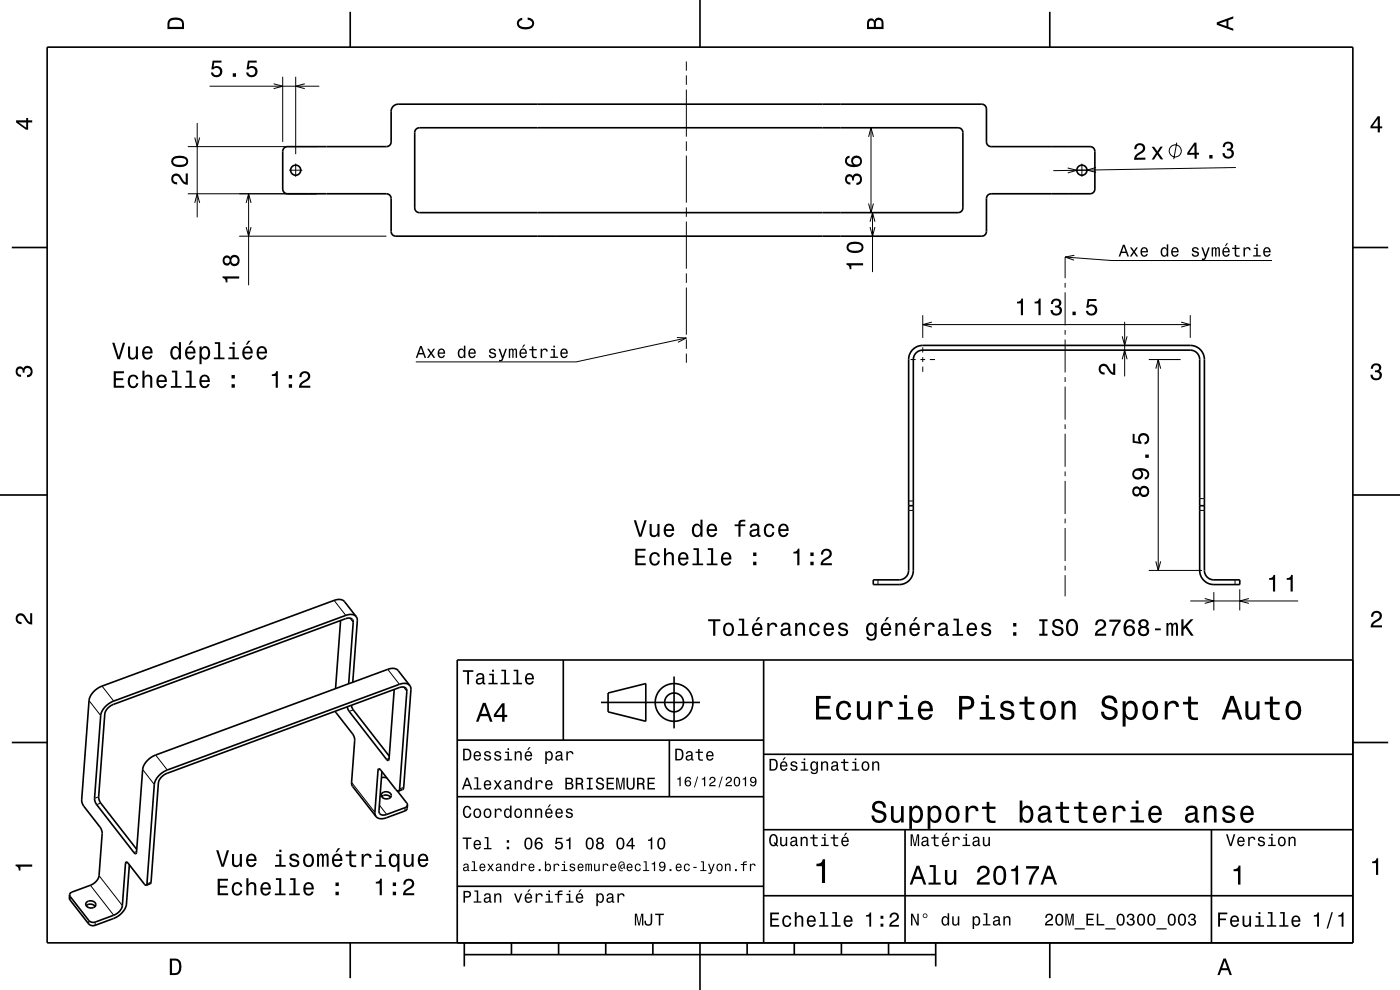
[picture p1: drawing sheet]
<svg xmlns="http://www.w3.org/2000/svg" width="297mm" height="210mm" viewBox="0 0 297 210" stroke-linecap="round" stroke-linejoin="round" font-family="sans-serif">
<g fill="none" stroke="#000" stroke-width=".21">
<path d="M44.5 18.3h23.2M58 17.8l2 .5-2 .5M60 16.3v13.8M62.7 16.3v16.4M64.7 17.8l-2 .5 2 .5M145.6 13v2M145.6 16v2M145.6 19v10M39.8 31.1h27.4M41.3 29.2l.5 1.9 .6-1.9M41.8 26.1v20M61.3 36.1h2.8"/>
<path d="M62.7 34.7v2.8M145.6 30v2M145.6 33v10M184.3 29l.5-1.9 .5 1.9M184.8 27.1v18M226.5 35.6l1.9 .5-1.9 .6M228.1 36.1h2.8M229.5 34.7v2.8M232.5 35.5l-1.9 .6 1.9 .5M249.6 30.3l-.6 3.5M262.2 35.5l-38.8 .7M39.8 41.1h27.4"/>
<path d="M41.3 43l.5-1.9 .6 1.9M50.7 50.1h31.3M52.2 43l.5-1.9 .6 1.9M52.2 48.2l.5 1.9 .6-1.9M52.7 41.1v19.4M145.6 44v2M145.6 47v10M145.6 58v2M184.3 43.2l.5 1.9 .5-1.9M184.6 48.2l.5 1.9 .5-1.9M184.6 47l.5-1.9 .5 1.9M185.1 45.1v12.6"/>
<path d="M227.9 54.2l-1.9 .3 1.8 .7M269.8 55.3h-34l-9.8-.8v4.5M143.6 71.6l2 .1-1.8 .9M145.6 71.7l-23.4 5.1h-34M145.6 61v10M145.6 72v2M145.6 75v1.9M193.2 76.3h1.1M195.3 76.3h1M195.8 66.9v4.8M195.8 73.7v1.1M195.8 75.8v1"/>
<path d="M195.8 77.8v1.1M195.8 68.9h56.7M197.3 76.3h1.1M197.7 68.3l-1.9 .6 1.9 .5M226 60v1M226 62v7M226 70v1M226 72v7M238.1 71.3l.5 2 .5-2M238.1 76.2l.5-1.9 .5 1.9M238.6 68.3v11.5M243.7 76.3h6.8"/>
<path d="M245.2 78.2l.5-1.9 .5 1.9M245.7 76.3v44.7M250.6 68.3l1.9 .6-1.9 .5M252.5 66.9v4.8M226 80v1M226 82v7M226 90v1M226 92v7M192.8 108.3h1M192.8 106.3h1M226 100v1M226 102v7"/>
<path d="M226 110v1M226 112v7M245.2 119.1l.5 1.9 .5-1.9M254.5 108.3h1M254.5 105.8h1M70.9 127.4l2.5 3.1M74.2 131.1l.7 .9M186.3 123v1M226 120v1M226 122v4.5M243.7 121h11.3M252.5 127.5h22.9"/>
<path d="M255.6 127l1.9 .5-1.9 .5M257.5 125.6v3.9M262 123v1M263 125v4.5M264.9 127l-1.9 .5 1.9 .5M18.9 148.6l2.5 3.2M21.6 145.5l2.5 3.2M74.9 150.6l-.8 .3M82.3 142l2.4 3.2M85.6 145.7l.7 .9M20.9 169l-.8 .3M21.4 170.4l-.9 .3"/>
<path d="M30.3 163.2l2.4 3.2M33 160.2l2.5 3.1M74.6 166l4.9 6.3M80.5 170.8l1.5 2M80.7 163.2l-.5 .2M82.5 160.9l-.5 .2M85.6 167l-.8 .3M85.9 171.3v.7M14.9 190.2l-.1 .7M18.9 195.3l-.1 .7M19.2 187.8l4.9 6.3M20.2 195.6v.7"/>
<path d="M21 185.7l5 6.4M27.1 183l-.5 .2M29 180.6l-.6 .3M32 187.2l-.8 .3"/>
<circle cx="249.3" cy="32" r="1.28"/>
</g>
<g fill="none" stroke="#000" stroke-width=".35">
<path d="M10 10h277v190h-277zM74.3 2.5v7.5M148.5 0v10M222.7 2.5v7.5M60.3 31.4l.7-.3h21.2l.5-.3 .3-.6v-6.6a1.5 1.5 0 0 1 1.5-1.5h123.8l.7 .3 .2 .5 .1 7.2 .1 .5 .5 .4 21.4 .1 .5 .2 .3 .3 .2 .5v8.1l-.4 .6-.6 .3h-21l-.5 .1-.4 .4-.1 .4v7.2l-.4 .6-.6 .3h-124.4l-.7-.3-.2-.5v-7.2l-.1-.5-.6-.4-21.3-.1-.6-.2-.3-.3-.1-.5v-8zM88.3 27.4l.7-.3h114.3l.7 .3 .3 .7v16.1l-.4 .6-.6 .3h-114.4l-.7-.3-.2-.7v-16zM2.5 52.5h7.5M287 52.5h7.5M193.5 74.3a2.98 2.98 0 0 1 2.3-1h56.7a3 3 0 0 1 3 3v44.7a2 2 0 0 0 2 2h5.5v1h-5.5a3 3 0 0 1-3-3v-44.7a2 2 0 0 0-2-2h-56.7a2 2 0 0 0-2 2v44.7a3 3 0 0 1-3 3h-5.5v-1h5.5a2 2 0 0 0 2-2v-44.7a2.97 2.97 0 0 1 .7-2zM0 105h10M192.8 107.3h1M254.5 107.3h1"/>
<path d="M287 105h10M72.3 131.6l-1.1 14.5M75.6 130.8l.2 .9-1 13M75.6 130.8l-.8-.4-1.4 .1-49.3 18.2a4.2 4.2 0 0 0-2.7 3.1l-1.3 18 .4 .9 7.9 10.2 .4 .2 .2-.3 1.3-17.6a4.2 4.2 0 0 1 2.7-3l49.5-18.3 1-.1 .8 .2 2.6 3.4M75.6 130.8l-2.7-3.4-.8-.2-1 .1-49.5 18.2a4.2 4.2 0 0 0-2.7 3.1l-1.6 21.3 .4 1.1 3.6 4.5 .3 .9-.6 9.4-.5 1-.7 .7-4.5 1.7-.4 .3-.1 .3M119.5 140v17M162 140v60M287 140h-190v60M2.5 157.5h7.5M71.1 150.9l3.7 4.8 .4 .9-.6 9.4 .1 .6 5.1 6.6M74 145l.9-13a1 1 0 0 0-.5-.9 1 1 0 0 0-1.1 .1l-49.2 18.2-1.2 .8-.5 .6-.2 .7-1.2 17.9 .4 1 7.6 9.8M74.5 149.6l.4 1 7.7 9.8"/>
<path d="M83.6 146.3l-1.1 14.7-.1 .3-.4-.2-7.9-10.2-.4-1M86.9 145.4l.3 .9-1.6 20.8-.1 .3-.9 .4M86.9 145.4l-.8-.4-1.4 .2-49.2 18.1a4.3 4.3 0 0 0-2.8 3.1l-1.5 21.1-.2 .3M97 157h65M127.5 149h21M129 147l8-2v8l-8-2zM142 157v12M143 143.5v11M287 157.5h7.5M80.9 165l.5-.1 .7 .2M81 169a1.3 1.3 0 0 1 1.9 .1M81 163.7l-.6 8.3a1 1 0 0 0 .6 .9 1 1 0 0 0 1-.1l3.9-1.5 .4-.2 .1-.3"/>
<path d="M81.1 168.2a1.09 1.09 0 0 1 1.2-.2 1.09 1.09 0 0 1 .6 1 1.15 1.15 0 0 1-1.1 .5 1.15 1.15 0 0 1-.9-.9zM84.3 167.7l2 2.7 .1 .4M84.6 167.8l-.6-.4-3.4-4.2-.3-.1-.8 9.2 .3 .9M84.6 167.8l.2-.5 1.5-20.7a1 1 0 0 0-.6-.9 1 1 0 0 0-1 .2l-49.3 18.1-.8 .5-.7 .7-.3 .9-1.6 21.1-.1 .3-.9 .3M86.4 170.8l-.1 .8-.2 .3-4.1 1.6-1.4 .1-.8-.4M97 169h65M162 176h125M162 160h125M192 176v24M257 176v24M18.3 192.1a1.3 1.3 0 0 1 1.9 .2M18.4 191.4a1.09 1.09 0 0 1 1.2-.3 1.09 1.09 0 0 1 .7 1.1 1.15 1.15 0 0 1-1.2 .4 1.15 1.15 0 0 1-.9-.9z"/>
<path d="M27.4 183.4l-.6 8.4a4.2 4.2 0 0 1-2.7 3l-4 1.5-1-.1-4.3-5.4v-1M31 187.8l-.4-.3-3.4-4.4-.4-.2-.2 .3-.7 9-.2 .6-.5 .7-.9 .6-4.4 1.6-.7-.2-.3-.2-4-5.1-.1-.4M97 188h65M162 190h125M74.3 200v7.5M98.5 202.5h100M98.5 200v5M108.5 200v2.5M118.5 200v2.5M128.5 200v2.5M138.5 200v2.5M148.5 200v10"/>
<path d="M158.5 200v2.5M168.5 200v2.5M178.5 200v2.5M188.5 200v2.5M198.5 200v5M222.7 200v7.5"/>
<circle cx="62.7" cy="36.1" r="1.07"/>
<circle cx="229.5" cy="36.1" r="1.07"/>
<circle cx="143" cy="149" r="2"/>
<circle cx="143" cy="149" r="4"/>
</g>
<g fill="#000">
<path d="M36 4a2.18 2.18 0 0 0-.5 2.2h3.5v-1.2a1.43 1.43 0 0 0-1.7-1.3zM36.3 4.4a2.15 2.15 0 0 1 2.2 .3l.1 1h-2.6v-1z" fill-rule="evenodd"/>
<path d="M45.1 12.9l-.3 1.8h.4a.79 .79 0 0 1 1.2-.2 .79 .79 0 0 1 0 1.2 .79 .79 0 0 1-1.1-.1l-.1-.2h-.5a1.21 1.21 0 0 0 1.5 1 1.21 1.21 0 0 0 .9-1.6 1.21 1.21 0 0 0-1.8-.6l.2-.9h1.5v-.4zM49.4 15.5v.8h.7v-.8zM52.6 12.9l-.3 1.8h.4a.79 .79 0 0 1 1.2-.2 .79 .79 0 0 1 0 1.2 .79 .79 0 0 1-1.1-.1l-.1-.2h-.5a1.21 1.21 0 0 0 1.5 1 1.21 1.21 0 0 0 .8-1.6 1.21 1.21 0 0 0-1.7-.6l.1-.9h1.6v-.4z" fill-rule="evenodd"/>
<path d="M109.9 4.2l.9-.4v.4a.7 .7 0 0 0-.7 .5 .7 .7 0 0 0 .3 .8 1.7 1.7 0 0 0 2.5-.5 .9 .9 0 0 0-1-.8v-.5a1.24 1.24 0 0 1 1.4 1.1 1.24 1.24 0 0 1-1 1.4 2.22 2.22 0 0 1-2.5-.7l-.2-.5z" fill-rule="evenodd"/>
<path d="M184.2 4.2l-.3 .7v1.3h3.5v-1.3a.98 .98 0 0 0-.7-1.1 .98 .98 0 0 0-1.2 .6 .84 .84 0 0 0-1.3-.2zM184.5 4.5a.54 .54 0 0 1 .6-.1 .54 .54 0 0 1 .3 .6v.7h-1zM185.9 4.4a.62 .62 0 0 1 .8-.1 .62 .62 0 0 1 .3 .6v.8h-1.2z" fill-rule="evenodd"/>
<path d="M258.1 4.7v.6l3.5 1.2v-.4l-1-.4v-1.4l1-.4v-.4zM258.6 5l1.6-.5v1z" fill-rule="evenodd"/>
<path d="M3.4 25.5v.5l2.1 1.5h.5v-1.5h.8v-.5h-.8v-.5h-.4v.5zM4 26h1.6v1.1z" fill-rule="evenodd"/>
<path d="M36.6 37.1a1.2 1.2 0 0 0-.2 1.4 1.2 1.2 0 0 0 1.2 .6v-.4a.7 .7 0 0 1-.9-.6 .7 .7 0 0 1 .5-.8 .7 .7 0 0 1 .9 .5 1.8 1.8 0 0 0 1.7 1.4v-2.4h-.4v1.9a2.23 2.23 0 0 1-1.2-1.5 1.1 1.1 0 0 0-1.6-.1zM36.8 33.3a1.13 1.13 0 0 0-.4 1.3 1.13 1.13 0 0 0 .9 .8 2.28 2.28 0 0 0 2.5-.6 1.14 1.14 0 0 0-.9-1.7 2.85 2.85 0 0 0-2.1 .2zM36.8 33.9a2.37 2.37 0 0 1 2.6 0v.7a2.38 2.38 0 0 1-2.6 0z" fill-rule="evenodd"/>
<path d="M179.5 37.2a1.17 1.17 0 0 0-.2 1.3 1.17 1.17 0 0 0 1.1 .7v-.5a.62 .62 0 0 1-.8-.3 .62 .62 0 0 1 .3-.8 .62 .62 0 0 1 .8 .2l.1 .5h.4a.72 .72 0 0 1 .4-1 .72 .72 0 0 1 .9 .5 .72 .72 0 0 1-.5 .9l-.3 .1v.4a1.18 1.18 0 0 0 1.2-1.5 1.18 1.18 0 0 0-1.9-.6l-.1 .3a.86 .86 0 0 0-1.4-.2zM179.5 33.3a1.33 1.33 0 0 0 0 1.5 1.33 1.33 0 0 0 1.3 .6 1.63 1.63 0 0 0 2.1-1.2 1.15 1.15 0 0 0-1.6-1.2 1.15 1.15 0 0 0-.4 1.9 1.02 1.02 0 0 1-1.2-.8 .58 .58 0 0 1 .5-.6v-.5zM181 34.2a.75 .75 0 0 1 1.5 0 .75 .75 0 0 1-1.5 0z" fill-rule="evenodd"/>
<path d="M240.9 30.7l-.3 1 .5-.1a.7 .7 0 0 1 .5-.8 .7 .7 0 0 1 .8 .5 .7 .7 0 0 1-.4 .8 1.8 1.8 0 0 0-1.4 1.8h2.4v-.5l-1.9 .1a2.19 2.19 0 0 1 1.4-1.2 1.13 1.13 0 0 0 .1-1.7 1.13 1.13 0 0 0-1.7 .1zM244.3 31.1l.9 1.3-.9 1.4h.5l.7-1 .7 1h.6l-1-1.4 .9-1.3h-.5l-.7 1-.7-1z" fill-rule="evenodd"/>
<path d="M253.4 30.3l-1.5 2.1v.4h1.5v.9h.5v-.9h.5v-.4h-.5l-.1-2.1zM253.4 30.8v1.6h-1.1zM256.5 32.9v.7h.7v-.7zM259.7 30.4l-.3 .8h.4a.62 .62 0 0 1 .4-.8 .62 .62 0 0 1 .8 .3 .62 .62 0 0 1-.2 .8h-.5v.4a.72 .72 0 0 1 .9 .5 .72 .72 0 0 1-.4 .9 .72 .72 0 0 1-.9-.5l-.1-.3h-.5a1.18 1.18 0 0 0 1.6 1.2 1.18 1.18 0 0 0 .5-1.9l-.2-.1a.9 .9 0 0 0 .3-1.1 .9 .9 0 0 0-1-.6z" fill-rule="evenodd"/>
<path d="M292.3 24.7l-1.6 2.1v.4h1.6v.9h.4v-.9h.5v-.4h-.5v-2.1zM292.3 25.2v1.6h-1.1z" fill-rule="evenodd"/>
<path d="M47.2 58.6v.4a.77 .77 0 0 1 .7 .9h.3v-.8h2.5v-.5zM47.5 54.5a1.05 1.05 0 0 0-.2 1.3 1.05 1.05 0 0 0 1.3 .4l.3-.3a1.11 1.11 0 0 0 1.5 .4 1.11 1.11 0 0 0 .4-1.6 1.03 1.03 0 0 0-1-.6 1.03 1.03 0 0 0-.9 .5l-.2-.2a.85 .85 0 0 0-1.2 .1zM49.1 55.3a.71 .71 0 0 1 1.4 0 .71 .71 0 0 1-1.4 0zM47.6 55.3a.6 .6 0 0 1 1.2 0 .6 .6 0 0 1-1.2 0z" fill-rule="evenodd"/>
<path d="M179.6 55.8v.4a.77 .77 0 0 1 .6 .9h.4v-.8h2.5v-.5zM180 51.6a1.13 1.13 0 0 0-.4 1.2 1.13 1.13 0 0 0 1 .8 2.28 2.28 0 0 0 2.5-.6 1.14 1.14 0 0 0-.9-1.7 2.89 2.89 0 0 0-2.2 .3zM180.1 52.1a2.38 2.38 0 0 1 2.6 0v.7a2.38 2.38 0 0 1-2.6 0z" fill-rule="evenodd"/>
<path d="M238.2 51.9l-.9 2.5h.3l.3-.7h1l.3 .7h.3l-.9-2.5zM238.4 52.3l.4 1.1h-.8zM239.7 52.5l.7 .9-.7 1h.4l.5-.7 .5 .7h.3l-.6-1 .6-.9h-.4l-.4 .7-.5-.7zM242.2 52.7a1.04 1.04 0 0 0-.2 1.2 1.04 1.04 0 0 0 1 .5l.5-.5h-.3l-.4 .3a.54 .54 0 0 1-.5-.7h1.2a.83 .83 0 0 0-.3-.9 .83 .83 0 0 0-1 .1zM242.4 52.8l.2-.1a.48 .48 0 0 1 .5 .1 .48 .48 0 0 1 .1 .5h-.9zM246.4 52.7a1.07 1.07 0 0 0-.2 1.1 1.07 1.07 0 0 0 .9 .7l.4-.4v.3h.3v-2.6h-.3v1a.64 .64 0 0 0-1.1-.1zM246.7 52.9a.44 .44 0 0 1 .5-.2 .44 .44 0 0 1 .3 .4 .65 .65 0 0 1 0 .8 .65 .65 0 0 1-.7 .3 .98 .98 0 0 1-.1-1.3zM248.7 52.7a1.04 1.04 0 0 0-.2 1.2 1.04 1.04 0 0 0 1 .5l.5-.5h-.3l-.4 .3a.54 .54 0 0 1-.5-.7h1.2a.83 .83 0 0 0-.3-.9 .83 .83 0 0 0-1 .1zM248.9 52.8l.2-.1a.48 .48 0 0 1 .5 .1 .48 .48 0 0 1 .1 .5h-.9zM253 52.6l-.1 .2a.69 .69 0 0 0 .8 .8l.3 .1a.43 .43 0 0 1-.4 .5 .43 .43 0 0 1-.5-.4h-.3a.74 .74 0 0 0 .9 .7 .74 .74 0 0 0 .5-1l-1-.4a.38 .38 0 0 1 .3-.5 .38 .38 0 0 1 .5 .4h.3a.78 .78 0 0 0-1.3-.4zM254.9 52.5l.7 2-.2 .3h-.4v.3a.63 .63 0 0 0 .9-.4l.7-2.2h-.3l-.6 1.6-.5-1.6zM257 52.5v1.9h.3v-1.3l.2-.4h.2l.1 .2v1.5h.3v-1.5l.2-.2 .2 .4v1.3h.3v-1.3a.49 .49 0 0 0-.4-.7l-.4 .3-.3-.3-.4 .3v-.2zM260.2 51.6l-.4 .6h.3l.5-.6zM259.5 52.7a1.04 1.04 0 0 0-.2 1.2 1.04 1.04 0 0 0 1.1 .5l.5-.5h-.4l-.4 .3a.54 .54 0 0 1-.5-.7h1.3a.83 .83 0 0 0-.4-.9 .83 .83 0 0 0-1 .1zM259.8 52.8l.1-.1a.48 .48 0 0 1 .5 .1 .48 .48 0 0 1 .2 .5h-1zM261.9 52v.5h-.5v.3h.5l.1 1.3a.75 .75 0 0 0 1 .4v-.3a.49 .49 0 0 1-.7-.3v-1.1h.7v-.3h-.7v-.5zM263.8 52.5v1.9h.3v-1.1a.47 .47 0 0 1 .3-.6 .47 .47 0 0 1 .6 .2v.2h.3a.64 .64 0 0 0-.5-.7 .64 .64 0 0 0-.7 .4v-.3zM266 52.5v.3h.5v1.3h-.7v.3h1.7v-.3h-.7v-1.6zM266.5 51.8v.4h.3v-.4zM268.2 52.7a1.04 1.04 0 0 0-.2 1.2 1.04 1.04 0 0 0 1 .5l.5-.5h-.3l-.4 .3a.54 .54 0 0 1-.5-.7h1.3a.83 .83 0 0 0-.4-.9 .83 .83 0 0 0-1 .1zM268.4 52.8l.2-.1a.48 .48 0 0 1 .5 .1 .48 .48 0 0 1 .1 .5h-.9z" fill-rule="evenodd"/>
<path d="M23.8 72.7l1.1 3.5h.5l1.1-3.5h-.4l-.9 3-.9-3zM27.2 73.5v1.8a.89 .89 0 0 0 .6 1 .89 .89 0 0 0 1-.5v.4h.5v-2.7h-.5v1.6a.65 .65 0 0 1-.4 .7 .65 .65 0 0 1-.8-.3v-2zM30.4 73.8a1.54 1.54 0 0 0 .8 2.5 1.06 1.06 0 0 0 1.1-.9h-.4l-.2 .4-.4 .1a.76 .76 0 0 1-.7-.9h1.8a1.16 1.16 0 0 0-.5-1.4 1.16 1.16 0 0 0-1.5 .2zM30.8 74a.66 .66 0 0 1 .8-.1 .66 .66 0 0 1 .3 .7h-1.3zM36.4 73.8a1.58 1.58 0 0 0 .8 2.5l.4-.1 .3-.4v.4h.5v-3.6h-.4v1.3a.9 .9 0 0 0-1.6-.1zM36.8 74.1a.62 .62 0 0 1 .6-.3 .62 .62 0 0 1 .5 .6 1.12 1.12 0 0 1-.7 1.5 1.19 1.19 0 0 1-.4-1.8zM40.5 72.3l-.5 .8h.3l.7-.8zM39.5 73.8a1.54 1.54 0 0 0 .8 2.5 1.05 1.05 0 0 0 1.1-.9h-.4l-.2 .4-.4 .1a.76 .76 0 0 1-.7-.9h1.8a1.16 1.16 0 0 0-.5-1.4 1.16 1.16 0 0 0-1.5 .2zM39.9 74a.66 .66 0 0 1 .8-.1 .66 .66 0 0 1 .3 .7h-1.3zM42.3 73.5v3.8h.5v-1.5a.93 .93 0 0 0 1 .5 .93 .93 0 0 0 .7-.8 1.5 1.5 0 0 0-1-2.1l-.4 .1-.3 .4v-.4zM43 74.1a.63 .63 0 0 1 .6-.3 .63 .63 0 0 1 .5 .6 1.13 1.13 0 0 1-.6 1.5 1.19 1.19 0 0 1-.5-1.8zM45.6 72.6v.4h.7v2.8h-.9v.4h2.2v-.4h-.9v-3.2zM48.6 73.6v.4h.7v1.8h-.9v.4h2.3v-.4h-.9v-2.2zM49.3 72.6v.5h.5v-.5zM52.7 72.3l-.5 .8h.3l.7-.8zM51.7 73.8a1.54 1.54 0 0 0 .8 2.5 1.06 1.06 0 0 0 1.1-.9h-.5l-.2 .4-.4 .1a.76 .76 0 0 1-.7-.9h1.8a1.17 1.17 0 0 0-.5-1.4 1.17 1.17 0 0 0-1.4 .2zM52 74a.66 .66 0 0 1 .8-.1 .66 .66 0 0 1 .4 .7h-1.4zM54.7 73.8a1.54 1.54 0 0 0 .8 2.5 1.05 1.05 0 0 0 1.1-.9h-.4l-.2 .4-.4 .1a.76 .76 0 0 1-.7-.9h1.8a1.16 1.16 0 0 0-.5-1.4 1.16 1.16 0 0 0-1.5 .2zM55.1 74a.66 .66 0 0 1 .8-.1 .66 .66 0 0 1 .3 .7h-1.3z" fill-rule="evenodd"/>
<path d="M89.1 73.4l-.9 2.5h.3l.3-.7h1l.3 .7h.3l-.9-2.5zM89.3 73.8l.4 1.1h-.8zM90.6 74l.7 .9-.7 1h.3l.5-.7 .6 .7h.3l-.7-1 .7-.9h-.4l-.4 .7-.5-.7zM93.1 74.2a1.04 1.04 0 0 0-.2 1.2 1.04 1.04 0 0 0 1 .5l.5-.5h-.3l-.4 .3a.54 .54 0 0 1-.5-.7h1.2a.83 .83 0 0 0-.3-.9 .83 .83 0 0 0-1 .1zM93.3 74.3l.1-.1a.47 .47 0 0 1 .5 .1 .47 .47 0 0 1 .2 .5h-.9zM97.3 74.2a1.06 1.06 0 0 0-.2 1.1 1.06 1.06 0 0 0 .9 .7l.4-.4v.3h.3v-2.6h-.3v1a.64 .64 0 0 0-1.1-.1zM97.6 74.4a.44 .44 0 0 1 .5-.2 .44 .44 0 0 1 .3 .4v.3a.59 .59 0 0 1-.5 .8 .85 .85 0 0 1-.3-1.3zM99.6 74.2a1.04 1.04 0 0 0-.2 1.2 1.04 1.04 0 0 0 1 .5l.5-.5h-.3l-.4 .3a.54 .54 0 0 1-.5-.7h1.2a.83 .83 0 0 0-.3-.9 .83 .83 0 0 0-1 .1zM99.8 74.3l.2-.1a.47 .47 0 0 1 .4 .1 .47 .47 0 0 1 .2 .5h-.9zM103.9 74.1l-.1 .1a.69 .69 0 0 0 .8 .9l.3 .1a.43 .43 0 0 1-.4 .5 .43 .43 0 0 1-.5-.4h-.3a.74 .74 0 0 0 .9 .7 .74 .74 0 0 0 .5-1l-1-.4a.38 .38 0 0 1 .3-.5 .38 .38 0 0 1 .5 .4h.3a.78 .78 0 0 0-1.3-.4zM105.8 74l.7 2-.2 .3h-.4v.3a.64 .64 0 0 0 .9-.4l.7-2.2h-.3l-.6 1.6-.5-1.6zM107.9 74v1.9h.3v-1.5l.2-.2h.2l.1 .2v1.5h.3v-1.5l.2-.2 .2 .4v1.3h.3v-1.3a.5 .5 0 0 0-.4-.7l-.4 .3-.3-.3-.4 .3v-.2zM111.1 73.1l-.4 .6h.2l.5-.6zM110.4 74.2a1.04 1.04 0 0 0-.2 1.2 1.04 1.04 0 0 0 1.1 .5l.4-.5h-.3l-.4 .3a.54 .54 0 0 1-.5-.7h1.3a.83 .83 0 0 0-.4-.9 .83 .83 0 0 0-1 .1zM110.6 74.3l.2-.1a.48 .48 0 0 1 .5 .1 .48 .48 0 0 1 .2 .5h-1zM112.8 73.5v.5h-.5v.3h.5l.1 1.3a.75 .75 0 0 0 1 .4v-.3l-.7-.1-.1-.4v-.9h.8v-.3h-.8v-.5zM114.7 74v1.9h.3v-1.1a.47 .47 0 0 1 .3-.6 .47 .47 0 0 1 .6 .2v.2h.3a.64 .64 0 0 0-.5-.7 .64 .64 0 0 0-.7 .4v-.3zM116.9 74v.3h.5v1.3h-.7v.3h1.7v-.3h-.7v-1.6zM117.4 73.3v.4h.3v-.4zM119.1 74.2a1.04 1.04 0 0 0-.2 1.2 1.04 1.04 0 0 0 1 .5l.5-.5h-.3l-.4 .3a.54 .54 0 0 1-.5-.7h1.3a.83 .83 0 0 0-.4-.9 .83 .83 0 0 0-1 .1zM119.3 74.3l.2-.1a.48 .48 0 0 1 .5 .1 .48 .48 0 0 1 .1 .5h-.9z" fill-rule="evenodd"/>
<path d="M215.8 64v.4h.8v2.5h.4v-3.6h-.3a.77 .77 0 0 1-.9 .7zM219.5 64v.4h.8v2.5h.5v-3.6h-.4a.77 .77 0 0 1-.9 .7zM223.2 63.6l-.3 .9h.5a.62 .62 0 0 1 .3-.8 .62 .62 0 0 1 .8 .3 .62 .62 0 0 1-.2 .8h-.5v.4a.72 .72 0 0 1 1 .5 .72 .72 0 0 1-.5 .9 .72 .72 0 0 1-.9-.5l-.1-.3h-.4a1.18 1.18 0 0 0 1.5 1.1 1.18 1.18 0 0 0 .6-1.8l-.3-.1a.9 .9 0 0 0 .4-1.1 .9 .9 0 0 0-1.1-.6zM227.5 66.1v.8h.7v-.8zM230.7 63.4l-.2 1.9h.4a.79 .79 0 0 1 1.1-.2 .79 .79 0 0 1 .1 1.2 .79 .79 0 0 1-1.2-.1l-.1-.3h-.4a1.21 1.21 0 0 0 1.5 1.1 1.21 1.21 0 0 0 .8-1.6 1.21 1.21 0 0 0-1.8-.6l.2-1h1.5v-.4z" fill-rule="evenodd"/>
<path d="M233.3 77.5a1.22 1.22 0 0 1 2.1 .7l.3 .6 .5 .2v-1.9h.4v2.4a1.8 1.8 0 0 1-1.7-1.4 .71 .71 0 0 0-.9-.5 .71 .71 0 0 0-.5 .9 .71 .71 0 0 0 .8 .5v.5a1.19 1.19 0 0 1-1.2-.7 1.19 1.19 0 0 1 .2-1.3z" fill-rule="evenodd"/>
<path d="M291.1 77.4a1.08 1.08 0 0 1 1.4-.2 1.08 1.08 0 0 1 .4 1.2l-.3 .3a1.06 1.06 0 0 1 .5 1.3 1.06 1.06 0 0 1-1.2 .7 1.1 1.1 0 0 1-1.2-1.2h.5a.71 .71 0 0 0 1 .8 .71 .71 0 0 0 .1-1.3h-.6v-.4a.61 .61 0 0 0 .8-.3 .61 .61 0 0 0-.2-.8 .61 .61 0 0 0-.9 .2l-.1 .5h-.5z" fill-rule="evenodd"/>
<path d="M3.6 78a.86 .86 0 0 1 1.4 .2 1.06 1.06 0 0 1 1.2-.6 1.06 1.06 0 0 1 .7 1.2 1.1 1.1 0 0 1-1.2 1.2v-.4a.71 .71 0 0 0 .8-1 .71 .71 0 0 0-1.3-.1v.6h-.4a.61 .61 0 0 0-.3-.8 .61 .61 0 0 0-.8 .2 .61 .61 0 0 0 .2 .8l.6 .2v.4a1.15 1.15 0 0 1-1.2-.6 1.15 1.15 0 0 1 .3-1.3z" fill-rule="evenodd"/>
<path d="M24.1 78.8v3.5h2.2v-.5h-1.7v-1.2h1.5v-.4h-1.5v-1h1.7v-.4zM27.4 79.8a1.53 1.53 0 0 0 .8 2.5 1.06 1.06 0 0 0 1.1-1h-.4a.67 .67 0 0 1-.6 .7 .67 .67 0 0 1-.7-.6 1.12 1.12 0 0 1 .7-1.6 .59 .59 0 0 1 .6 .6h.4a1.09 1.09 0 0 0-.7-.9 1.09 1.09 0 0 0-1.2 .3zM30.2 78.6v3.7h.5v-1.6a.63 .63 0 0 1 .3-.8 .63 .63 0 0 1 .8 .4l.1 2h.4v-1.8a.88 .88 0 0 0-.6-1 .88 .88 0 0 0-1 .4v-1.3zM33.5 79.8a1.54 1.54 0 0 0 .8 2.5 1.06 1.06 0 0 0 1.1-.8h-.5l-.2 .3-.4 .2a.76 .76 0 0 1-.7-1h1.8a1.16 1.16 0 0 0-.5-1.3 1.16 1.16 0 0 0-1.4 .1zM33.8 80a.66 .66 0 0 1 .8-.1 .66 .66 0 0 1 .3 .8h-1.3zM36.5 78.6v.4h.7v2.9h-.9v.4h2.2v-.4h-.9v-3.3zM39.5 78.6v.4h.7v2.9h-.9v.4h2.3v-.4h-1v-3.3zM42.6 79.8a1.55 1.55 0 0 0 .8 2.5 1.06 1.06 0 0 0 1.1-.8h-.5l-.2 .3-.4 .2a.76 .76 0 0 1-.7-1h1.8a1.17 1.17 0 0 0-.5-1.3 1.17 1.17 0 0 0-1.4 .1zM42.9 80a.66 .66 0 0 1 .8-.1 .66 .66 0 0 1 .4 .8h-1.4zM49.1 81.5v.8h.7v-.8zM49.1 79.5v.8h.7v-.8z" fill-rule="evenodd"/>
<path d="M57.7 79.4v.4h.8v2.5h.4v-3.6h-.3a.78 .78 0 0 1-.9 .7zM61.3 81.5v.8h.7v-.8zM61.3 79.5v.8h.7v-.8zM63.8 79.1l-.3 .9h.5a.71 .71 0 0 1 .5-.8 .71 .71 0 0 1 .8 .5 .71 .71 0 0 1-.5 .8 1.8 1.8 0 0 0-1.4 1.8h2.4v-.5h-1.9a2.2 2.2 0 0 1 1.5-1.1 1.13 1.13 0 0 0 .1-1.7 1.13 1.13 0 0 0-1.7 .1z" fill-rule="evenodd"/>
<path d="M134.8 116.4v3.5h2.2v-.4h-1.8v-1.2h1.6v-.4h-1.6v-1.1h1.8v-.4zM138 117.5a1.53 1.53 0 0 0 .9 2.5 1.07 1.07 0 0 0 1.1-1.1h-.4a.67 .67 0 0 1-.7 .7 .67 .67 0 0 1-.7-.6 1.11 1.11 0 0 1 .7-1.5 .59 .59 0 0 1 .6 .6h.5a1.09 1.09 0 0 0-.8-1 1.09 1.09 0 0 0-1.2 .4zM140.9 116.3v3.6h.4v-1.6a.63 .63 0 0 1 .5-.8 .63 .63 0 0 1 .7 .7v1.7h.5v-1.8a.88 .88 0 0 0-.6-1 .88 .88 0 0 0-1.1 .5v-1.3zM144.1 117.5a1.54 1.54 0 0 0 .8 2.5 1.07 1.07 0 0 0 1.1-.9h-.4l-.2 .4-.4 .1a.76 .76 0 0 1-.7-.9h1.8a1.17 1.17 0 0 0-.5-1.4 1.17 1.17 0 0 0-1.5 .2zM144.5 117.7a.66 .66 0 0 1 .8-.1 .66 .66 0 0 1 .3 .7h-1.3zM147.1 116.3v.4h.7v2.8h-.9v.4h2.3v-.4h-.9v-3.2zM150.2 116.3v.4h.7v2.8h-1v.4h2.3v-.4h-.9v-3.2zM153.2 117.5a1.54 1.54 0 0 0 .8 2.5 1.07 1.07 0 0 0 1.1-.9h-.4l-.2 .4-.4 .1a.76 .76 0 0 1-.7-.9h1.8a1.16 1.16 0 0 0-.5-1.4 1.16 1.16 0 0 0-1.5 .2zM153.6 117.7a.66 .66 0 0 1 .8-.1 .66 .66 0 0 1 .3 .7h-1.3zM159.8 119.2v.7h.7v-.7zM159.8 117.2v.7h.7v-.7z" fill-rule="evenodd"/>
<path d="M134.5 110.4l1.1 3.5h.5l1.1-3.5h-.5l-.9 2.9-.9-2.9zM137.8 111.1v1.8a.89 .89 0 0 0 .6 1 .89 .89 0 0 0 1.1-.5v.5h.4v-2.8h-.4v1.6a.65 .65 0 0 1-.4 .8 .65 .65 0 0 1-.8-.3v-2.1zM141.1 111.4a1.55 1.55 0 0 0 .8 2.6 1.07 1.07 0 0 0 1.1-.9h-.5l-.2 .3-.4 .2a.76 .76 0 0 1-.7-1h1.8a1.17 1.17 0 0 0-.5-1.3 1.17 1.17 0 0 0-1.4 .1zM141.4 111.7a.66 .66 0 0 1 .8-.2 .66 .66 0 0 1 .4 .8h-1.4zM147.1 111.4a1.57 1.57 0 0 0 .7 2.6l.5-.2 .3-.4v.5h.4v-3.7h-.4v1.4a.89 .89 0 0 0-1.5-.2zM147.4 111.7a.62 .62 0 0 1 .7-.2 .62 .62 0 0 1 .4 .5 1.12 1.12 0 0 1-.6 1.6 1.19 1.19 0 0 1-.5-1.9zM150.2 111.4a1.54 1.54 0 0 0 .8 2.6 1.07 1.07 0 0 0 1.1-.9h-.5l-.2 .3-.3 .2a.76 .76 0 0 1-.7-1h1.7a1.17 1.17 0 0 0-.5-1.3 1.17 1.17 0 0 0-1.4 .1zM150.5 111.7a.66 .66 0 0 1 .8-.2 .66 .66 0 0 1 .4 .8h-1.3zM155.8 111.2v.4h.9v2.3h.4v-2.3h1v-.4h-1v-.3l.3-.2 .7-.1v-.3a1.04 1.04 0 0 0-1.4 .7v.2zM159.4 111.3l-.3 .6h.4a.55 .55 0 0 1 .7-.5 .55 .55 0 0 1 .3 .8h-.2a1 1 0 0 0-1 .2 1 1 0 0 0-.3 1.1 .93 .93 0 0 0 1.7 0l.1 .3 .5 .1v-.4h-.2v-1.6a1.02 1.02 0 0 0-1.7-.6zM159.5 112.8l1.1-.3a.77 .77 0 0 1-.2 .9 .77 .77 0 0 1-.9 0zM162.3 111.4a1.53 1.53 0 0 0 .9 2.6 1.07 1.07 0 0 0 1.1-1.1h-.4a.67 .67 0 0 1-.7 .7 .67 .67 0 0 1-.7-.6 1.11 1.11 0 0 1 .7-1.6 .59 .59 0 0 1 .6 .6h.5a1.09 1.09 0 0 0-.8-.9 1.09 1.09 0 0 0-1.2 .3zM165.4 111.4a1.55 1.55 0 0 0 .8 2.6 1.07 1.07 0 0 0 1.1-.9h-.5l-.2 .3-.4 .2a.76 .76 0 0 1-.7-1h1.8a1.17 1.17 0 0 0-.5-1.3 1.17 1.17 0 0 0-1.4 .1zM165.7 111.7a.66 .66 0 0 1 .8-.2 .66 .66 0 0 1 .4 .8h-1.4z" fill-rule="evenodd"/>
<path d="M168.3 117.1v.3h.8v2.5h.5v-3.5h-.3a.77 .77 0 0 1-1 .7zM171.9 119.2v.7h.7v-.7zM171.9 117.2v.7h.7v-.7zM174.5 116.7l-.4 .9h.5a.71 .71 0 0 1 .5-.8 .71 .71 0 0 1 .9 .5 .71 .71 0 0 1-.5 .9 1.81 1.81 0 0 0-1.4 1.7h2.4v-.4h-1.9a2.23 2.23 0 0 1 1.5-1.2 1.13 1.13 0 0 0 0-1.7 1.13 1.13 0 0 0-1.6 .1z" fill-rule="evenodd"/>
<path d="M240.4 103.4a1.06 1.06 0 0 0-.2 1.4 1.06 1.06 0 0 0 1.3 .4l.3-.3a1.11 1.11 0 0 0 1.6 .4 1.11 1.11 0 0 0 .3-1.6 1.03 1.03 0 0 0-.9-.7 1.03 1.03 0 0 0-1 .6l-.1-.2a.84 .84 0 0 0-1.3 0zM242 104.3a.71 .71 0 0 1 1.4 0 .71 .71 0 0 1-1.4 0zM240.6 104.3a.6 .6 0 0 1 1.2 0 .6 .6 0 0 1-1.2 0zM240.6 99.6a1.18 1.18 0 0 0-.3 1.6 1.18 1.18 0 0 0 1.5 .4 1.18 1.18 0 0 0 .6-1.4l-.3-.4a1.02 1.02 0 0 1 1.3 .8 .56 .56 0 0 1-.6 .7v.4a1.18 1.18 0 0 0 1-1.2 1.18 1.18 0 0 0-1.1-1.1 2.92 2.92 0 0 0-2.1 .2zM240.6 100.5a.75 .75 0 0 1 1.5 0 .75 .75 0 0 1-1.5 0zM243 96.4v.7h.7v-.7zM240.3 92v1.9l1.8 .3v-.4a.8 .8 0 0 1-.2-1.3 .8 .8 0 0 1 1.3 .1 .8 .8 0 0 1-.4 1.2v.5a1.21 1.21 0 0 0 1-1.5 1.21 1.21 0 0 0-1.6-.8 1.21 1.21 0 0 0-.6 1.7l-.9-.1v-1.6z" fill-rule="evenodd"/>
<path d="M3.6 130.4a1.22 1.22 0 0 1 2 .7l.4 .6 .4 .3v-1.9h.4v2.4a1.8 1.8 0 0 1-1.7-1.4 .71 .71 0 0 0-.9-.5 .71 .71 0 0 0-.5 .8 .71 .71 0 0 0 .9 .5v.5a1.18 1.18 0 0 1-1.2-.7 1.18 1.18 0 0 1 .2-1.3z" fill-rule="evenodd"/>
<path d="M150.2 131.4v.4h1.1v3.1h.5v-3.1h1v-.4zM153.7 132.4a1.53 1.53 0 0 0 .9 2.6 1.48 1.48 0 0 0 1.1-1.5 1.48 1.48 0 0 0-1.1-1.4l-.5 .1zM154 132.7a.67 .67 0 0 1 .7-.2 .67 .67 0 0 1 .5 .5 1.11 1.11 0 0 1-.6 1.6 1.17 1.17 0 0 1-.6-1.9zM156.7 131.2v.4h.7v2.9h-.9v.4h2.3v-.4h-.9v-3.3zM160.8 130.9l-.5 .9h.3l.7-.9zM159.8 132.4a1.54 1.54 0 0 0 .8 2.6 1.06 1.06 0 0 0 1.1-.9h-.4l-.3 .3-.3 .2a.76 .76 0 0 1-.7-1h1.7a1.16 1.16 0 0 0-.4-1.3 1.16 1.16 0 0 0-1.5 .1zM160.2 132.7a.66 .66 0 0 1 .8-.2 .66 .66 0 0 1 .3 .8h-1.3zM162.8 132.2v2.7h.4v-1.6a.66 .66 0 0 1 .4-.8 .66 .66 0 0 1 .8 .3l.1 .2h.4a.89 .89 0 0 0-.7-.9 .89 .89 0 0 0-1 .5v-.4zM165.9 132.3l-.2 .6h.4a.55 .55 0 0 1 .7-.5 .55 .55 0 0 1 .3 .8h-.2a1 1 0 0 0-1 .2 1 1 0 0 0-.3 1.1 .93 .93 0 0 0 1.7 0l.1 .3 .5 .1v-.4h-.2v-1.6a1.02 1.02 0 0 0-1.8-.6zM166.1 133.8l1.1-.3a.77 .77 0 0 1-.2 .9 .77 .77 0 0 1-.9 0zM168.7 132.2v2.7h.4v-1.6a.63 .63 0 0 1 .6-.9 .63 .63 0 0 1 .6 .8v1.7h.5v-1.8a.89 .89 0 0 0-.6-1 .89 .89 0 0 0-1.1 .5v-.4zM172 132.4a1.53 1.53 0 0 0 .8 2.6 1.06 1.06 0 0 0 1.1-1.1h-.4a.67 .67 0 0 1-.7 .7 .67 .67 0 0 1-.7-.6 1.12 1.12 0 0 1 .7-1.6 .59 .59 0 0 1 .7 .6h.4a1.09 1.09 0 0 0-.8-.9 1.09 1.09 0 0 0-1.1 .3zM175 132.4a1.54 1.54 0 0 0 .8 2.6 1.06 1.06 0 0 0 1.1-.9h-.5l-.2 .3-.4 .2a.76 .76 0 0 1-.6-1h1.7a1.16 1.16 0 0 0-.5-1.3 1.16 1.16 0 0 0-1.4 .1zM175.3 132.7a.66 .66 0 0 1 .8-.2 .66 .66 0 0 1 .4 .8h-1.3zM178.1 132.3a.75 .75 0 0 0-.2 .8 .75 .75 0 0 0 .7 .5l.9 .4a.63 .63 0 0 1-.6 .6 .63 .63 0 0 1-.7-.6h-.4a1.07 1.07 0 0 0 1.2 .9 1.07 1.07 0 0 0 .9-1.2l-.4-.3-1.1-.3a.54 .54 0 0 1 .4-.7 .54 .54 0 0 1 .6 .5h.5a1.03 1.03 0 0 0-.7-.9 1.03 1.03 0 0 0-1.1 .3zM184 132.4a1.58 1.58 0 0 0 .8 2.6l.4-.2 .4-.4a.73 .73 0 0 1-.4 1 .73 .73 0 0 1-1-.3h-.4a1.1 1.1 0 0 0 1.3 .8 1.1 1.1 0 0 0 .9-1.2v-2.5h-.4v.4l-.4-.4a.91 .91 0 0 0-1.2 .2zM184.3 132.7a.63 .63 0 0 1 .7-.2 .63 .63 0 0 1 .5 .6 1.11 1.11 0 0 1-.7 1.5 1.2 1.2 0 0 1-.5-1.9zM188.1 130.9l-.5 .9h.3l.7-.9zM187.1 132.4a1.54 1.54 0 0 0 .8 2.6 1.07 1.07 0 0 0 1.1-.9h-.4l-.2 .3-.4 .2a.76 .76 0 0 1-.7-1h1.8a1.17 1.17 0 0 0-.5-1.3 1.17 1.17 0 0 0-1.5 .1zM187.5 132.7a.66 .66 0 0 1 .8-.2 .66 .66 0 0 1 .3 .8h-1.3zM189.9 132.2v2.7h.5v-1.6a.63 .63 0 0 1 .4-.8 .63 .63 0 0 1 .8 .4v2h.4v-1.8a.89 .89 0 0 0-.6-1 .89 .89 0 0 0-1 .5v-.4zM194.2 130.9l-.5 .9h.3l.7-.9zM193.2 132.4a1.55 1.55 0 0 0 .8 2.6 1.07 1.07 0 0 0 1.1-.9h-.4l-.3 .3-.3 .2a.76 .76 0 0 1-.7-1h1.7a1.17 1.17 0 0 0-.4-1.3 1.17 1.17 0 0 0-1.5 .1zM193.6 132.7a.66 .66 0 0 1 .8-.2 .66 .66 0 0 1 .3 .8h-1.3zM196.2 132.2v2.7h.4v-1.6a.66 .66 0 0 1 .4-.8 .66 .66 0 0 1 .8 .3l.1 .2h.4a.89 .89 0 0 0-.7-.9 .89 .89 0 0 0-1 .5v-.4zM199.3 132.3l-.2 .6h.4a.55 .55 0 0 1 .6-.5 .55 .55 0 0 1 .4 .8h-.2a1 1 0 0 0-1 .2 1 1 0 0 0-.3 1.1 .93 .93 0 0 0 1.7 0l.1 .3 .5 .1v-.4h-.2v-1.6a1.02 1.02 0 0 0-.7-.8 1.02 1.02 0 0 0-1.1 .2zM199.5 133.8l1.1-.3a.77 .77 0 0 1-.2 .9 .77 .77 0 0 1-.9 0l-.1-.3zM202.3 131.2v.4h.7v2.9h-.9v.4h2.2v-.4h-.9v-3.3zM205.4 132.4a1.54 1.54 0 0 0 .8 2.6 1.06 1.06 0 0 0 1-.9h-.4l-.2 .3-.4 .2a.76 .76 0 0 1-.7-1h1.8a1.16 1.16 0 0 0-.5-1.3 1.16 1.16 0 0 0-1.4 .1zM205.7 132.7a.66 .66 0 0 1 .8-.2 .66 .66 0 0 1 .3 .8h-1.3zM208.4 132.3a.75 .75 0 0 0-.2 .8 .75 .75 0 0 0 .7 .5l.9 .4a.63 .63 0 0 1-.6 .6 .63 .63 0 0 1-.6-.6h-.5a1.07 1.07 0 0 0 1.2 .9 1.07 1.07 0 0 0 .9-1.2l-.4-.3-1.1-.3a.54 .54 0 0 1 .5-.7 .54 .54 0 0 1 .6 .5h.4a1.03 1.03 0 0 0-.7-.9 1.03 1.03 0 0 0-1.1 .3zM214.9 134.1v.8h.7v-.8zM214.9 132.2v.7h.7v-.7zM220.5 131.4v.4h.6v2.6h-.6v.5h1.7v-.5h-.6v-2.6h.6v-.4zM223.5 131.6a.96 .96 0 0 0-.2 1 .96 .96 0 0 0 .9 .6 .77 .77 0 0 1 .9 1 .83 .83 0 0 1-.9 .3 .83 .83 0 0 1-.6-.8h-.5a1.21 1.21 0 0 0 1.5 1.3 1.21 1.21 0 0 0 .8-1.8l-.8-.3a.71 .71 0 0 1-.9-.7 .7 .7 0 0 1 .8-.5 .7 .7 0 0 1 .6 .7h.4a1.16 1.16 0 0 0-.7-1.1 1.16 1.16 0 0 0-1.3 .3zM226.5 131.7a2.53 2.53 0 0 0 .4 3.1 1.21 1.21 0 0 0 1.7-.9 1.93 1.93 0 0 0-.9-2.6l-.8 .1zM227.1 131.8l.3-.1a1.7 1.7 0 0 1 .3 2.7l-.3 .1a1.69 1.69 0 0 1-.3-2.7zM232.7 131.7l-.4 .9h.5a.71 .71 0 0 1 .5-.8 .71 .71 0 0 1 .9 .5 .71 .71 0 0 1-.5 .8 1.8 1.8 0 0 0-1.4 1.8h2.4v-.5h-1.9a2.23 2.23 0 0 1 1.4-1.1 1.13 1.13 0 0 0 .1-1.7 1.13 1.13 0 0 0-1.6 .1zM235.3 131.4v.5h2a5.2 5.2 0 0 0-1.5 3h.5a5.3 5.3 0 0 1 1.4-3v-.5zM238.9 131.6a2.39 2.39 0 0 0 .2 3.3 1.16 1.16 0 0 0 1.5-.4 1.16 1.16 0 0 0-.2-1.5 1.16 1.16 0 0 0-1.6 0 1.02 1.02 0 0 1 .9-1.3 .58 .58 0 0 1 .6 .6h.5a1.12 1.12 0 0 0-.8-.9 1.12 1.12 0 0 0-1.1 .2zM238.8 133.8a.75 .75 0 0 1 1.5 0 .75 .75 0 0 1-1.5 0zM241.8 131.6a.83 .83 0 0 0 .2 1.4 1.11 1.11 0 0 0-.5 1.5 1.11 1.11 0 0 0 1.6 .4 1.03 1.03 0 0 0 .7-.9 1.03 1.03 0 0 0-.6-1 .89 .89 0 0 0 .4-1.1 .89 .89 0 0 0-1-.6zM241.9 133.9a.71 .71 0 0 1 1.4 0 .71 .71 0 0 1-1.4 0zM242 132.3a.6 .6 0 0 1 1.2 0 .6 .6 0 0 1-1.2 0zM245 133.3v.4h1.2v-.4zM247.4 132.2v2.7h.5v-2.1l.2-.3h.2l.2 .2v2.2h.4v-2.1l.3-.4 .2 .2 .1 .4v1.9h.4v-1.9a.69 .69 0 0 0-.5-.9l-.6 .3-.2-.2-.3-.1-.5 .3v-.2zM250.6 131.4v3.5h.5v-1.3l.4-.4 1.2 1.7h.5l-1.4-2.1 1.4-1.4h-.6l-1.5 1.6v-1.6z" fill-rule="evenodd"/>
<path d="M269.2 122.6v.4h.8v2.5h.5v-3.5h-.3a.77 .77 0 0 1-1 .6zM273 122.6v.4h.8v2.5h.4v-3.5h-.3a.77 .77 0 0 1-.9 .6z" fill-rule="evenodd"/>
<path d="M291.2 129.9a1.18 1.18 0 0 1 1.9 .3 1.18 1.18 0 0 1-1 1.7l-.5 .3-.3 .5h1.9v.4h-2.4a1.8 1.8 0 0 1 1.4-1.8 .71 .71 0 0 0 .5-.8 .71 .71 0 0 0-.9-.5 .71 .71 0 0 0-.5 .8h-.4z" fill-rule="evenodd"/>
<path d="M98.2 158.8v2.5h.9a1.37 1.37 0 0 0 .7-2.2 1.56 1.56 0 0 0-1.6-.3zM98.6 159.1a.98 .98 0 0 1 1.1 .7 .98 .98 0 0 1-.6 1.2h-.5zM100.7 159.6a1.04 1.04 0 0 0-.2 1.2 1.04 1.04 0 0 0 1 .5l.5-.5h-.3l-.4 .3a.54 .54 0 0 1-.5-.7h1.3a.83 .83 0 0 0-.4-.9 .83 .83 0 0 0-1 .1zM100.9 159.7l.2-.1a.47 .47 0 0 1 .5 .1 .47 .47 0 0 1 .1 .5h-.9zM102.9 159.5l-.2 .1a.69 .69 0 0 0 .9 .9l.2 .1a.43 .43 0 0 1-.4 .5 .43 .43 0 0 1-.4-.4h-.3a.74 .74 0 0 0 .9 .7 .74 .74 0 0 0 .5-1l-1-.4a.38 .38 0 0 1 .3-.5 .38 .38 0 0 1 .4 .4h.3a.78 .78 0 0 0-1.2-.4zM105.1 159.5l-.2 .1a.69 .69 0 0 0 .9 .9l.2 .1a.43 .43 0 0 1-.4 .5 .43 .43 0 0 1-.5-.4h-.3a.74 .74 0 0 0 .9 .7 .74 .74 0 0 0 .5-1l-.9-.4a.38 .38 0 0 1 .3-.5 .38 .38 0 0 1 .4 .4h.3a.77 .77 0 0 0-1.2-.4zM107.2 159.4v.3h.5v1.3h-.7v.3h1.6v-.3h-.6v-1.6zM107.7 158.7v.4h.3v-.4zM109.2 159.4v1.9h.3v-1.1a.45 .45 0 0 1 .4-.6 .45 .45 0 0 1 .5 .5v1.2h.3v-1.3a.63 .63 0 0 0-.5-.7 .63 .63 0 0 0-.7 .4v-.3zM112.2 158.5l-.4 .6h.3l.5-.6zM111.5 159.6a1.04 1.04 0 0 0-.2 1.2 1.04 1.04 0 0 0 1.1 .5l.5-.5h-.3l-.5 .3a.54 .54 0 0 1-.5-.7h1.3a.83 .83 0 0 0-.4-.9 .83 .83 0 0 0-1 .1zM111.8 159.7l.1-.1a.48 .48 0 0 1 .5 .1 .48 .48 0 0 1 .2 .5h-1zM115.7 159.4v2.7h.3v-1.1a.66 .66 0 0 0 .7 .4 .66 .66 0 0 0 .5-.6 .91 .91 0 0 0 0-1.1 .91 .91 0 0 0-1-.3l-.2 .3v-.3zM116.1 159.8a.45 .45 0 0 1 .5-.2 .45 .45 0 0 1 .3 .4 .65 .65 0 0 1 .1 .8 .65 .65 0 0 1-.7 .2 .98 .98 0 0 1-.2-1.2zM118.1 159.5l-.2 .4h.3a.39 .39 0 0 1 .4-.3 .39 .39 0 0 1 .3 .5h-.1a.65 .65 0 0 0-1 .4 .65 .65 0 0 0 .6 .9l.6-.3 .1 .2h.4v-.2l-.2-.1v-1.1a.72 .72 0 0 0-.5-.6 .72 .72 0 0 0-.7 .2zM118.2 160.6l.8-.3a.55 .55 0 0 1-.2 .7 .55 .55 0 0 1-.6 0zM120.1 159.4v1.9h.4v-1.1a.47 .47 0 0 1 .2-.6 .47 .47 0 0 1 .6 .2v.2h.4a.64 .64 0 0 0-.5-.7 .64 .64 0 0 0-.8 .4v-.3z" fill-rule="evenodd"/>
<path d="M98.2 142.2v.3h.9v2.7h.4v-2.7h.9v-.3zM101.3 143l-.3 .5h.4a.47 .47 0 0 1 .5-.4 .47 .47 0 0 1 .4 .6l-.2 .1a.84 .84 0 0 0-1 .2 .84 .84 0 0 0 0 1.1 .9 .9 0 0 0 1.3-.2l.1 .2 .5 .1v-.3l-.3-.1v-1.3a.87 .87 0 0 0-.6-.7 .87 .87 0 0 0-.8 .2zM101.4 144.3l.9-.3a.66 .66 0 0 1-.1 .7 .66 .66 0 0 1-.8 .1zM103.8 142.9v.3h.6v1.6h-.8v.4h2v-.4h-.8v-1.9zM104.4 142.1v.4h.4v-.4zM106.4 142.1v.3h.6v2.4h-.8v.4h1.9v-.4h-.7v-2.7zM109 142.1v.3h.6v2.4h-.8v.4h1.9v-.4h-.7v-2.7zM111.6 143.1a1.32 1.32 0 0 0 .7 2.1 .9 .9 0 0 0 .9-.7h-.3l-.2 .3-.4 .1a.65 .65 0 0 1-.6-.8h1.6a1 1 0 0 0-.4-1.2 1 1 0 0 0-1.3 .2zM111.9 143.3a.57 .57 0 0 1 .7-.1 .57 .57 0 0 1 .3 .6h-1.2z" fill-rule="evenodd"/>
<path d="M102.4 149.1l-1.4 4h.5l.4-1.2h1.6l.4 1.2h.6l-1.5-4zM102.7 149.7l.7 1.7h-1.3zM106.5 149.2l-1.7 2.4v.5h1.7v1h.5v-1h.6v-.5h-.6v-2.4zM106.5 149.9v1.7h-1.3z" fill-rule="evenodd"/>
<path d="M143.2 158.8v2.5h.9a1.37 1.37 0 0 0 .7-2.2 1.56 1.56 0 0 0-1.6-.3zM143.6 159.1a.98 .98 0 0 1 1.1 .7 .98 .98 0 0 1-.6 1.2h-.5zM145.7 159.5l-.2 .4h.3a.39 .39 0 0 1 .5-.3 .39 .39 0 0 1 .3 .5h-.2a.65 .65 0 0 0-.9 .4 .65 .65 0 0 0 .5 .9l.7-.3v.2h.4v-.2l-.1-.1-.1-1.1a.73 .73 0 0 0-.4-.6 .73 .73 0 0 0-.8 .2zM145.8 160.6l.8-.3a.55 .55 0 0 1-.1 .7 .55 .55 0 0 1-.7 0zM148.1 158.9v.5h-.5v.3h.5v1.3a.75 .75 0 0 0 1 .4v-.3a.48 .48 0 0 1-.7-.3v-1.1h.7v-.3h-.7v-.5zM150 159.6a1.04 1.04 0 0 0-.2 1.2 1.04 1.04 0 0 0 1.1 .5l.5-.5h-.4l-.4 .3a.54 .54 0 0 1-.5-.7h1.3a.83 .83 0 0 0-.4-.9 .83 .83 0 0 0-1 .1zM150.3 159.7l.1-.1a.48 .48 0 0 1 .5 .1 .48 .48 0 0 1 .2 .5h-1z" fill-rule="evenodd"/>
<path d="M173.1 147.6v5h3.2v-.6h-2.5v-1.7h2.2v-.6h-2.2v-1.5h2.4v-.6zM177.8 149.2a2.59 2.59 0 0 0 .5 3.4 1.58 1.58 0 0 0 2.3-1.4h-.6a.95 .95 0 0 1-.9 1 .95 .95 0 0 1-1-.9 1.59 1.59 0 0 1 .9-2.1 .85 .85 0 0 1 .9 .8h.7a1.56 1.56 0 0 0-1.1-1.3 1.56 1.56 0 0 0-1.7 .5zM181.8 148.8v2.5a1.27 1.27 0 0 0 .9 1.4 1.27 1.27 0 0 0 1.5-.7v.6h.6v-3.8h-.6v2.2a.92 .92 0 0 1-.6 1.1 .92 .92 0 0 1-1.2-.4v-2.9zM186.4 148.8v3.8h.6v-2.2a.95 .95 0 0 1 .5-1.1 .95 .95 0 0 1 1.2 .3l.1 .4h.6a1.28 1.28 0 0 0-1-1.4 1.28 1.28 0 0 0-1.4 .8v-.6zM190.8 148.9v.5h1v2.7h-1.3v.5h3.2v-.5h-1.3v-3.2zM191.8 147.4v.8h.6v-.8zM195.1 149.2a2.62 2.62 0 0 0 .5 3.4 1.57 1.57 0 0 0 2.2-1.1h-.6l-.3 .5-.5 .2a1.08 1.08 0 0 1-1-1.3h2.5a1.66 1.66 0 0 0-.7-2 1.66 1.66 0 0 0-2.1 .3zM195.6 149.5a.94 .94 0 0 1 1.2-.2 .94 .94 0 0 1 .5 1h-1.9zM203.5 147.6v5h.6v-2.1h.8a1.47 1.47 0 0 0 1.8-1.2 1.47 1.47 0 0 0-1.5-1.7zM204.1 148.2a1.6 1.6 0 0 1 1.8 .5 .86 .86 0 0 1 0 .9 .86 .86 0 0 1-.9 .3h-.9zM208.1 148.9v.5h1v2.7h-1.3v.5h3.3v-.5h-1.3v-3.2zM209.1 147.4v.8h.7v-.8zM212.6 148.9a1.08 1.08 0 0 0-.3 1.2 1.08 1.08 0 0 0 1 .7l1.1 .4a.57 .57 0 0 1 .2 .6 .57 .57 0 0 1-.5 .4 .96 .96 0 0 1-1.4-.8h-.6a1.6 1.6 0 0 0 1.3 1.4 1.6 1.6 0 0 0 1.7-.8 1.13 1.13 0 0 0-1-1.6l-1.1-.3-.2-.4a.87 .87 0 0 1 .9-.5 .87 .87 0 0 1 .8 .6h.6a1.41 1.41 0 0 0-2.1-1.1zM217.4 147.8v1.1h-1.1v.5h1.1v2.6l.2 .4 .4 .3h1.4v-.5a.97 .97 0 0 1-1.4-.5v-2.3h1.4v-.5h-1.4v-1.1zM221.1 149.2a2.56 2.56 0 0 0 .5 3.4 1.72 1.72 0 0 0 1.8-.2 1.72 1.72 0 0 0 .6-1.7 1.7 1.7 0 0 0-.9-1.9 1.7 1.7 0 0 0-2 .4zM221.6 149.6a.96 .96 0 0 1 1-.4 .96 .96 0 0 1 .7 .8 1.59 1.59 0 0 1-1 2.2 1.19 1.19 0 0 1-1-1.5zM225.2 148.8v3.8h.6v-2.2a.97 .97 0 0 1 .5-1.1 .97 .97 0 0 1 1.1 .2l.1 .7v2.4h.7v-2.5a1.27 1.27 0 0 0-.9-1.4 1.27 1.27 0 0 0-1.5 .6v-.5zM234.1 147.9a1.38 1.38 0 0 0-.3 1.5 1.38 1.38 0 0 0 1.3 .9 1.25 1.25 0 0 1 1.4 .9 1.15 1.15 0 0 1-1.3 .9 1.15 1.15 0 0 1-1-1.1h-.7a1.8 1.8 0 0 0 1.7 1.8 1.8 1.8 0 0 0 1.9-1.6 1.46 1.46 0 0 0-1.5-1.4l-.6-.2a.83 .83 0 0 1-.5-1.1 .83 .83 0 0 1 1.2-.3l.5 .5 .1 .4h.7a1.67 1.67 0 0 0-1-1.6 1.67 1.67 0 0 0-1.9 .4zM238.2 148.8v5.3h.6v-2.1a1.32 1.32 0 0 0 1.4 .7 1.32 1.32 0 0 0 1.1-1.1 2.43 2.43 0 0 0-.8-2.8 1.21 1.21 0 0 0-1.7 .5v-.5zM239.1 149.6a.9 .9 0 0 1 .9-.4 .9 .9 0 0 1 .7 .8 1.61 1.61 0 0 1-.9 2.2 1.18 1.18 0 0 1-1-1.5zM242.8 149.2a2.56 2.56 0 0 0 .5 3.4 1.72 1.72 0 0 0 1.8-.2 1.72 1.72 0 0 0 .6-1.7 1.7 1.7 0 0 0-.9-1.9 1.7 1.7 0 0 0-2 .4zM243.3 149.6a.96 .96 0 0 1 1-.4 .96 .96 0 0 1 .7 .8 1.59 1.59 0 0 1-1 2.2 1.19 1.19 0 0 1-1-1.5zM247.1 148.8v3.8h.6v-2.2a.95 .95 0 0 1 .5-1.1 .95 .95 0 0 1 1.2 .3l.1 .4h.6a1.28 1.28 0 0 0-1-1.4 1.28 1.28 0 0 0-1.4 .8v-.6zM252 147.8v1.1h-1v.5h1l.1 2.6 .2 .4 .4 .3h1.4v-.5a.97 .97 0 0 1-1.4-.5v-2.3h1.4v-.5h-1.4v-1.1zM261 147.6l-1.8 5h.6l.6-1.4h2l.5 1.4h.7l-1.9-5zM261.4 148.3l.7 2.2h-1.5zM264.2 148.8v2.5a1.27 1.27 0 0 0 .9 1.4 1.27 1.27 0 0 0 1.5-.7v.6h.6v-3.8h-.6v2.2a.92 .92 0 0 1-.6 1.1 .92 .92 0 0 1-1.1-.4l-.1-2.9zM269.4 147.8v1.1h-1.1v.5h1.1v2.6l.2 .4 .4 .3 .7 .1 .8-.1v-.5a.97 .97 0 0 1-1.4-.5l-.1-2.3h1.5v-.5h-1.5v-1.1zM273.1 149.2a2.56 2.56 0 0 0 .6 3.4 1.72 1.72 0 0 0 1.8-.2 1.72 1.72 0 0 0 .6-1.7 1.7 1.7 0 0 0-.9-1.9 1.7 1.7 0 0 0-2.1 .4zM273.6 149.6a.96 .96 0 0 1 1-.4 .96 .96 0 0 1 .7 .8 1.59 1.59 0 0 1-.9 2.2 1.19 1.19 0 0 1-1.1-1.5z" fill-rule="evenodd"/>
<path d="M98.9 165l-.9 2.5h.3l.3-.8h1l.2 .8h.4l-.9-2.5zM99.1 165.3l.4 1.1h-.8zM100.6 164.9v.2h.5v2.1h-.6v.3h1.6v-.3h-.6v-2.3zM102.8 165.7a1.04 1.04 0 0 0-.1 1.2 1.04 1.04 0 0 0 1 .6l.5-.6h-.3l-.5 .4a.54 .54 0 0 1-.4-.7h1.2a.83 .83 0 0 0-.3-1 .83 .83 0 0 0-1.1 .1zM103.1 165.9l.1-.1a.47 .47 0 0 1 .5 .1 .47 .47 0 0 1 .2 .4h-.9zM104.7 165.5l.7 1-.7 1h.4l.5-.8 .5 .8h.4l-.7-1 .6-1h-.3l-.5 .7-.5-.7zM107.2 165.6l-.2 .5h.3a.39 .39 0 0 1 .5-.4 .39 .39 0 0 1 .3 .6h-.2a.65 .65 0 0 0-.9 .4 .65 .65 0 0 0 .5 .8l.7-.3v.2l.4 .1v-.3h-.1l-.1-1.1a.73 .73 0 0 0-.4-.6 .73 .73 0 0 0-.8 .1zM107.3 166.7l.8-.2a.55 .55 0 0 1-.1 .6 .55 .55 0 0 1-.7 .1zM109.2 165.5v2h.3v-1.1a.45 .45 0 0 1 .4-.7 .45 .45 0 0 1 .5 .6v1.2h.3v-1.3a.63 .63 0 0 0-.5-.7 .63 .63 0 0 0-.7 .3v-.3zM111.4 165.7a1.06 1.06 0 0 0-.2 1.2 1.06 1.06 0 0 0 1 .6l.3-.3v.3h.4v-2.6h-.4v.9a.64 .64 0 0 0-1.1-.1zM111.7 165.9a.44 .44 0 0 1 .5-.1 .44 .44 0 0 1 .3 .4 .65 .65 0 0 1 0 .7 .65 .65 0 0 1-.7 .3 .98 .98 0 0 1-.1-1.3zM113.6 165.5v2h.4v-1.1a.47 .47 0 0 1 .2-.6 .47 .47 0 0 1 .6 .2v.1h.4a.64 .64 0 0 0-.5-.6 .64 .64 0 0 0-.8 .4v-.4zM115.9 165.7a1.04 1.04 0 0 0-.2 1.2 1.04 1.04 0 0 0 1 .6l.5-.6h-.3l-.4 .4a.54 .54 0 0 1-.5-.7h1.2a.83 .83 0 0 0-.3-1 .83 .83 0 0 0-1 .1zM116.1 165.9l.2-.1a.47 .47 0 0 1 .4 .1 .47 .47 0 0 1 .2 .4h-.9zM119.9 165v2.5h1a.7 .7 0 0 0 .7-.6 .7 .7 0 0 0-.4-.8 .61 .61 0 0 0 .3-.7 .61 .61 0 0 0-.7-.4zM120.3 165.3h.5a.38 .38 0 0 1 .4 .4 .38 .38 0 0 1-.4 .3h-.5zM120.3 166.3h.5a.44 .44 0 0 1 .5 .4 .44 .44 0 0 1-.5 .5h-.5zM122.1 165v2.5h.4v-1.1l.7 .1 .2 1h.4l-.2-1.1-.2-.1a.69 .69 0 0 0 .3-.9 .69 .69 0 0 0-.7-.4zM122.5 165.3h.4a.43 .43 0 0 1 .5 .4 .43 .43 0 0 1-.5 .4h-.4zM124.5 165v.3h.4v1.9h-.4v.3h1.2v-.3h-.4v-1.9h.4v-.3zM126.7 165.1a.69 .69 0 0 0-.2 .8 .69 .69 0 0 0 .6 .4l.3 .1a.46 .46 0 0 1 .4 .7 .46 .46 0 0 1-.7 .1l-.4-.6h-.3a.86 .86 0 0 0 1 1 .86 .86 0 0 0 .6-1.3l-.6-.3a.51 .51 0 0 1-.6-.4 .5 .5 0 0 1 .5-.4 .5 .5 0 0 1 .5 .5h.3a.85 .85 0 0 0-.5-.8 .85 .85 0 0 0-.9 .2zM128.7 165v2.5h1.6v-.3h-1.3v-.9h1.1v-.3h-1.1v-.7h1.2v-.3zM130.7 165v2.5h.3v-2.3l.5 2.3h.3l.4-2.3v2.3h.3v-2.5h-.4l-.5 2.2-.4-2.2zM132.9 165v1.5a.87 .87 0 0 0 .9 1 .87 .87 0 0 0 .8-1v-1.5h-.3v1.5a.55 .55 0 0 1-.5 .7 .55 .55 0 0 1-.5-.7v-1.5zM135.1 165v2.5h.4v-1.1l.7 .1 .2 1h.4l-.2-1.1-.2-.1a.69 .69 0 0 0 .3-.9 .69 .69 0 0 0-.7-.4zM135.5 165.3h.4a.43 .43 0 0 1 .5 .4 .43 .43 0 0 1-.5 .4h-.4zM137.4 165v2.5h1.5v-.3h-1.2v-.9h1.1v-.3h-1.1v-.7h1.2v-.3z" fill-rule="evenodd"/>
<path d="M98.4 171.2a1.45 1.45 0 0 0 .7 2.3 .94 .94 0 0 0 .9-1h-.3a.59 .59 0 0 1-.8 .7 1.31 1.31 0 0 1 .2-2l.3 .1 .2 .4h.4a.85 .85 0 0 0-.6-.8 .85 .85 0 0 0-1 .3zM100.6 171.7a1.04 1.04 0 0 0-.1 1.3 1.04 1.04 0 0 0 1.1 .5 1.04 1.04 0 0 0 .5-1.3 1.04 1.04 0 0 0-1.2-.7zM100.9 171.9a.48 .48 0 0 1 .5-.1 .48 .48 0 0 1 .3 .4 .66 .66 0 0 1 0 .7 .66 .66 0 0 1-.7 .3 .98 .98 0 0 1-.1-1.3zM102.8 171.7a1.04 1.04 0 0 0-.2 1.3 1.04 1.04 0 0 0 1.2 .5 1.04 1.04 0 0 0 .5-1.3 1.04 1.04 0 0 0-1.2-.7zM103 171.9a.48 .48 0 0 1 .5-.1 .48 .48 0 0 1 .4 .4 .66 .66 0 0 1 0 .7 .66 .66 0 0 1-.7 .3 .97 .97 0 0 1-.2-1.3zM105 171.5v2h.3v-1.1a.47 .47 0 0 1 .2-.6 .47 .47 0 0 1 .6 .2l.1 .1h.3a.64 .64 0 0 0-.5-.6 .64 .64 0 0 0-.7 .4v-.4zM107.1 171.7a1.06 1.06 0 0 0-.2 1.2 1.06 1.06 0 0 0 .9 .6l.4-.3v.3h.3v-2.6h-.3v.9a.63 .63 0 0 0-1.1-.1zM107.4 171.9a.44 .44 0 0 1 .4-.1 .44 .44 0 0 1 .4 .4 .65 .65 0 0 1 0 .7 .65 .65 0 0 1-.7 .3l-.2-.4zM109.3 171.7a1.04 1.04 0 0 0-.1 1.3 1.04 1.04 0 0 0 1.1 .5 1.04 1.04 0 0 0 .5-1.3 1.04 1.04 0 0 0-1.2-.7zM109.5 171.9a.48 .48 0 0 1 .6-.1 .48 .48 0 0 1 .3 .4 .66 .66 0 0 1 0 .7 .66 .66 0 0 1-.7 .3 .98 .98 0 0 1-.2-1.3zM111.4 171.5v2h.3v-1.1a.45 .45 0 0 1 .3-.7 .45 .45 0 0 1 .5 .6v1.2h.4v-1.3a.63 .63 0 0 0-.5-.7 .63 .63 0 0 0-.7 .3v-.3zM113.5 171.5v2h.3v-1.1a.45 .45 0 0 1 .3-.6 .45 .45 0 0 1 .6 .2v1.5h.3v-1.3a.63 .63 0 0 0-.4-.7 .63 .63 0 0 0-.8 .3v-.3zM116.5 170.7l-.3 .6h.2l.5-.6zM115.9 171.7a1.04 1.04 0 0 0-.2 1.2 1.04 1.04 0 0 0 1 .6l.5-.6h-.3l-.4 .4a.54 .54 0 0 1-.5-.7h1.2a.83 .83 0 0 0-.3-1 .83 .83 0 0 0-1 .1zM116.1 171.9l.2-.1a.47 .47 0 0 1 .4 .1 .47 .47 0 0 1 .2 .4h-.9zM118 171.7a1.04 1.04 0 0 0-.2 1.2 1.04 1.04 0 0 0 1.1 .6l.5-.6h-.3l-.5 .4a.53 .53 0 0 1-.5-.7h1.3a.83 .83 0 0 0-.3-1 .83 .83 0 0 0-1.1 .1zM118.3 171.9l.1-.1a.47 .47 0 0 1 .5 .1 .47 .47 0 0 1 .2 .4h-1zM120.2 171.6l-.1 .2a.69 .69 0 0 0 .8 .9l.3 .1a.43 .43 0 0 1-.4 .5 .43 .43 0 0 1-.5-.4h-.3a.74 .74 0 0 0 .9 .7 .74 .74 0 0 0 .5-1.1l-1-.3a.38 .38 0 0 1 .3-.5 .38 .38 0 0 1 .5 .3h.3a.77 .77 0 0 0-1.3-.4z" fill-rule="evenodd"/>
<path d="M143.7 165.1v.3h.4v1.4h.3v-2zM145.5 164.9a1.37 1.37 0 0 0 .1 1.9 .66 .66 0 0 0 .9-.2 .66 .66 0 0 0-.1-.9 .66 .66 0 0 0-.9 0 .59 .59 0 0 1 .5-.7l.4 .3h.2a.64 .64 0 0 0-.4-.5 .64 .64 0 0 0-.7 .1zM145.5 166.2a.45 .45 0 0 1 .9 0 .45 .45 0 0 1-.9 0zM147.9 164.7l-.7 2.3h.2l.7-2.3zM148.9 165.1v.3h.4v1.4h.3v-2zM150.7 164.9l-.2 .6h.2a.4 .4 0 0 1 .3-.5 .4 .4 0 0 1 .5 .3 .4 .4 0 0 1-.3 .5l-.1 .1a.95 .95 0 0 0-.7 .9h1.4v-.3h-1.1l.5-.4a.67 .67 0 0 0 .5-1 .67 .67 0 0 0-1-.2zM153.1 164.7l-.7 2.3h.2l.7-2.3zM154.1 164.9l-.2 .6h.3a.4 .4 0 0 1 .3-.5 .4 .4 0 0 1 .5 .3 .4 .4 0 0 1-.3 .5l-.2 .1a.93 .93 0 0 0-.6 .9h1.4v-.3h-1.1l.5-.4a.67 .67 0 0 0 .5-1 .67 .67 0 0 0-1.1-.2zM155.8 165a1.15 1.15 0 0 0 .5 1.8 1.16 1.16 0 0 0 .5-1.8 .63 .63 0 0 0-1 0zM156.1 165.1l.2-.1a.98 .98 0 0 1 0 1.6l-.2-.1-.2-.3v-.7zM157.6 165.1v.3h.4v1.4h.3v-2zM159.3 165a.66 .66 0 0 0 0 .9 .66 .66 0 0 0 .9 0 .58 .58 0 0 1-.5 .7l-.2-.1-.1-.2h-.3a.7 .7 0 0 0 .9 .5 .7 .7 0 0 0 .5-.8 .81 .81 0 0 0-.2-1 .81 .81 0 0 0-1 0zM159.4 165.4a.42 .42 0 0 1 .8 0 .42 .42 0 0 1-.8 0z" fill-rule="evenodd"/>
<path d="M163.2 161v2.5h.9a1.37 1.37 0 0 0 .7-2.2 1.58 1.58 0 0 0-1.6-.3zM163.6 161.3a.98 .98 0 0 1 1.1 .7 .98 .98 0 0 1-.6 1.2h-.5zM166.4 160.7l-.4 .6h.2l.5-.6zM165.7 161.7a1.04 1.04 0 0 0-.2 1.2 1.04 1.04 0 0 0 1 .6l.5-.6h-.3l-.4 .4a.54 .54 0 0 1-.5-.7h1.3a.83 .83 0 0 0-.4-1 .83 .83 0 0 0-1 .1zM165.9 161.9l.2-.1a.48 .48 0 0 1 .5 .1 .48 .48 0 0 1 .1 .4h-.9zM167.9 161.6l-.2 .2a.68 .68 0 0 0 .9 .9l.2 .1a.43 .43 0 0 1-.4 .5 .43 .43 0 0 1-.4-.4h-.3a.74 .74 0 0 0 .9 .7 .74 .74 0 0 0 .5-1.1l-1-.3a.38 .38 0 0 1 .3-.5 .38 .38 0 0 1 .4 .4l.3-.1a.78 .78 0 0 0-1.2-.4zM170 161.6v.3h.5v1.3h-.7v.3h1.7v-.3h-.7v-1.6zM170.5 160.9v.3h.3v-.3zM172.1 161.7a1.06 1.06 0 0 0-.2 1.2 1.06 1.06 0 0 0 .9 .6l.4-.3a.52 .52 0 0 1-.2 .7 .52 .52 0 0 1-.7-.3h-.3a.78 .78 0 0 0 .9 .6 .78 .78 0 0 0 .6-.8v-1.9h-.3v.4l-.2-.3a.64 .64 0 0 0-.9 .1zM172.4 161.9a.45 .45 0 0 1 .4-.1 .45 .45 0 0 1 .4 .4 .65 .65 0 0 1 0 .7 .65 .65 0 0 1-.7 .3l-.2-.4zM174.2 161.5v2h.3v-1.1a.45 .45 0 0 1 .3-.6 .45 .45 0 0 1 .5 .2l.1 1.5h.3v-1.3a.63 .63 0 0 0-.5-.7 .63 .63 0 0 0-.7 .3v-.3zM176.6 161.6l-.2 .5h.3a.39 .39 0 0 1 .4-.4 .39 .39 0 0 1 .3 .6h-.1a.65 .65 0 0 0-1 .4 .65 .65 0 0 0 .6 .8l.6-.3 .1 .2 .4 .1-.2-.4v-1a.73 .73 0 0 0-1.2-.5zM176.7 162.7l.8-.2a.55 .55 0 0 1-.2 .6 .55 .55 0 0 1-.6 .1zM178.9 161v.6h-.5v.3h.5l.1 1.3a.75 .75 0 0 0 1 .3v-.3a.48 .48 0 0 1-.7-.2v-1.1h.7v-.3h-.7v-.6zM180.8 161.6v.3h.5v1.3h-.6v.3h1.6v-.3h-.6v-1.6zM181.3 160.9v.3h.4v-.3zM183 161.7a1.04 1.04 0 0 0-.2 1.3 1.04 1.04 0 0 0 1.2 .5 1.04 1.04 0 0 0 .4-1.3 1.04 1.04 0 0 0-1.2-.7zM183.2 161.9a.48 .48 0 0 1 .5-.1 .48 .48 0 0 1 .4 .4 .66 .66 0 0 1 0 .7 .66 .66 0 0 1-.7 .3 .98 .98 0 0 1-.2-1.3zM185 161.5v2h.3v-1.1a.45 .45 0 0 1 .3-.6 .45 .45 0 0 1 .6 .2v1.5h.3v-1.3a.63 .63 0 0 0-.4-.7 .63 .63 0 0 0-.8 .3v-.3z" fill-rule="evenodd"/>
<path d="M163.4 177.2a1.45 1.45 0 0 0 .7 2.3l.5-.2 .3 .3 .2-.2-.3-.3a1.53 1.53 0 0 0-.5-2.2l-.6 .1zM163.8 177.3l.3-.1a1.21 1.21 0 0 1 .5 1.7l-.3-.3-.2 .2 .3 .3a.45 .45 0 0 1-.7-.1 1.62 1.62 0 0 1 .1-1.7zM165.5 177.5v1.3a.63 .63 0 0 0 .4 .7 .63 .63 0 0 0 .8-.3v.3h.3v-2h-.3v1.2a.46 .46 0 0 1-.3 .5 .46 .46 0 0 1-.6-.2v-1.5zM167.9 177.6l-.2 .5h.3a.39 .39 0 0 1 .5-.4 .39 .39 0 0 1 .2 .6h-.1a.65 .65 0 0 0-.9 .4 .65 .65 0 0 0 .5 .8l.6-.3 .1 .2 .4 .1v-.3h-.2v-1.1a.73 .73 0 0 0-1.2-.5zM168 178.7l.8-.2a.55 .55 0 0 1-.2 .6 .55 .55 0 0 1-.6 .1zM169.8 177.5v2h.4v-1.1a.45 .45 0 0 1 .2-.6 .45 .45 0 0 1 .6 .2v1.5h.3v-1.3a.63 .63 0 0 0-.4-.7 .63 .63 0 0 0-.8 .3v-.3zM172.4 177v.6h-.5v.3h.5l.1 1.3a.75 .75 0 0 0 1 .3v-.3a.49 .49 0 0 1-.7-.2v-1.1h.7v-.3h-.7v-.6zM174.3 177.6v.3h.5v1.3h-.6v.3h1.6v-.3h-.6v-1.6zM174.8 176.9v.3h.4v-.3zM176.8 177v.6h-.6v.3h.6v1.3a.74 .74 0 0 0 1 .3v-.3a.49 .49 0 0 1-.7-.2v-1.1h.7v-.3h-.7v-.6zM179.4 176.7l-.4 .6h.2l.5-.6zM178.7 177.7a1.04 1.04 0 0 0-.2 1.2 1.04 1.04 0 0 0 1 .6l.5-.6h-.3l-.4 .4a.54 .54 0 0 1-.5-.7h1.3a.83 .83 0 0 0-.4-1 .83 .83 0 0 0-1 .1zM178.9 177.9l.2-.1a.48 .48 0 0 1 .5 .1 .48 .48 0 0 1 .1 .4h-.9z" fill-rule="evenodd"/>
<path d="M185.4 170.2a1.24 1.24 0 0 0-.4 1.4 1.24 1.24 0 0 0 1.2 .8 1.13 1.13 0 0 1 1.3 .8 1.03 1.03 0 0 1-1.1 .8 1.03 1.03 0 0 1-1-1h-.5a1.62 1.62 0 0 0 1.5 1.6 1.62 1.62 0 0 0 1.7-1.4 1.31 1.31 0 0 0-1.4-1.3 .92 .92 0 0 1-1.1-.8 .89 .89 0 0 1 1-.7 .89 .89 0 0 1 .8 .9h.6a1.5 1.5 0 0 0-1-1.4 1.5 1.5 0 0 0-1.6 .3zM189 171v2.3a1.14 1.14 0 0 0 .8 1.2 1.14 1.14 0 0 0 1.4-.6v.6h.5v-3.5h-.6v2a.83 .83 0 0 1-.5 1 .83 .83 0 0 1-1-.4v-2.6zM192.9 171v4.8h.6v-1.9a1.19 1.19 0 0 0 1.3 .7 1.19 1.19 0 0 0 .9-1.1 1.94 1.94 0 0 0-1.2-2.6 1.07 1.07 0 0 0-1 .6v-.5zM193.7 171.7a.81 .81 0 0 1 .9-.3 .81 .81 0 0 1 .6 .7 1.45 1.45 0 0 1-.8 2 1.52 1.52 0 0 1-.7-2.4zM196.8 171v4.8h.6v-1.9a1.19 1.19 0 0 0 1.3 .7 1.19 1.19 0 0 0 .9-1.1 1.94 1.94 0 0 0-1.2-2.6 1.06 1.06 0 0 0-1 .6v-.5zM197.6 171.7a.81 .81 0 0 1 .9-.3 .81 .81 0 0 1 .6 .7 1.45 1.45 0 0 1-.8 2 1.52 1.52 0 0 1-.7-2.4zM201 171.4a1.96 1.96 0 0 0 1.1 3.2 1.95 1.95 0 0 0 1.5-1.6 1.95 1.95 0 0 0-.9-2l-.6-.1-.7 .1zM201.4 171.7a.86 .86 0 0 1 .9-.3 .86 .86 0 0 1 .6 .7 1.43 1.43 0 0 1-.8 2 1.51 1.51 0 0 1-.7-2.4zM204.9 171v3.5h.5v-2a.85 .85 0 0 1 .5-1 .85 .85 0 0 1 1.1 .3v.3h.6a1.15 1.15 0 0 0-.9-1.2 1.15 1.15 0 0 0-1.3 .7v-.6zM209.3 170.1v1h-1v.5h1v2.3l.2 .4 .4 .2 1.3 .1v-.5a.87 .87 0 0 1-1.3-.5v-2h1.3v-.5h-1.3v-1zM216.3 169.8v4.7h.6v-.6a1.19 1.19 0 0 0 1.3 .7 1.19 1.19 0 0 0 .9-1.1 1.93 1.93 0 0 0-1.2-2.6l-.6 .1-.4 .5v-1.7zM217.1 171.7a.81 .81 0 0 1 .9-.3 .81 .81 0 0 1 .6 .7 1.45 1.45 0 0 1-.8 2 1.52 1.52 0 0 1-.7-2.4zM220.6 171.2l-.2 .3-.1 .5h.5a.71 .71 0 0 1 .9-.7 .71 .71 0 0 1 .4 1l-.2 .1a1.46 1.46 0 0 0-1.8 1.2 .93 .93 0 0 0 1.1 1l.6-.2 .5-.4 .2 .4 .7 .1v-.5h-.3l-.1-2.1a1.31 1.31 0 0 0-2.2-.7zM220.8 173.1l1.5-.4a.99 .99 0 0 1-.3 1.1 .99 .99 0 0 1-1.1 .1l-.2-.4zM224.9 170.1v1h-1v.5h1l.1 2.3 .1 .4 .4 .2 1.3 .1v-.5a.87 .87 0 0 1-1.3-.5v-2h1.3v-.5h-1.3v-1zM228.8 170.1v1h-1v.5h1l.1 2.3 .1 .4 .4 .2 .6 .1h.7v-.5a.88 .88 0 0 1-1.3-.5v-2h1.3v-.5h-1.3v-1zM232.3 171.4a1.98 1.98 0 0 0 1 3.2 1.36 1.36 0 0 0 1.4-1.1h-.6l-.3 .4-.4 .2a.97 .97 0 0 1-.9-1.2h2.2a1.5 1.5 0 0 0-.6-1.8 1.5 1.5 0 0 0-1.8 .3zM232.7 171.6a.85 .85 0 0 1 1-.1 .85 .85 0 0 1 .5 .9h-1.7zM236.1 171v3.5h.6v-2a.85 .85 0 0 1 .4-1 .85 .85 0 0 1 1.1 .3v.3h.6a1.15 1.15 0 0 0-.9-1.2 1.15 1.15 0 0 0-1.3 .7v-.6zM240.1 171.1v.5h.8v2.4h-1.1v.5h2.9v-.5h-1.2v-2.9zM240.9 169.8v.7h.6v-.7zM244 171.4a1.98 1.98 0 0 0 1 3.2 1.36 1.36 0 0 0 1.4-1.1h-.6l-.3 .4-.4 .2a.97 .97 0 0 1-.9-1.2h2.3a1.5 1.5 0 0 0-.7-1.8 1.5 1.5 0 0 0-1.8 .3zM244.4 171.6a.85 .85 0 0 1 1-.1 .85 .85 0 0 1 .5 .9h-1.7zM251.9 171.2l-.3 .3-.1 .5h.5a.71 .71 0 0 1 .9-.7 .71 .71 0 0 1 .5 1l-.3 .1a1.46 1.46 0 0 0-1.7 1.2 .93 .93 0 0 0 1 1l.6-.2 .6-.4 .1 .4 .7 .1v-.5h-.3v-2.1a1.31 1.31 0 0 0-2.2-.7zM252.1 173.1l1.4-.4a.99 .99 0 0 1-.3 1.1 .99 .99 0 0 1-1.1 .1l-.2-.4zM255.4 171v3.5h.6v-2a.82 .82 0 0 1 .5-1 .82 .82 0 0 1 1 .4v2.6h.6v-2.3a1.14 1.14 0 0 0-.8-1.3 1.14 1.14 0 0 0-1.4 .6v-.5zM259.7 171.2a.97 .97 0 0 0-.3 1 .97 .97 0 0 0 .9 .7l1 .3a.51 .51 0 0 1 .1 .5 .51 .51 0 0 1-.4 .3 .86 .86 0 0 1-1.2-.6h-.6a1.42 1.42 0 0 0 1.4 1.2 1.42 1.42 0 0 0 1.4-1.2 1.01 1.01 0 0 0-1-1l-1-.2-.1-.3a.78 .78 0 0 1 .8-.5 .78 .78 0 0 1 .7 .5h.5a1.26 1.26 0 0 0-1.8-1zM263.5 171.4a1.98 1.98 0 0 0 1 3.2 1.36 1.36 0 0 0 1.4-1.1h-.5l-.3 .4-.5 .2a.97 .97 0 0 1-.9-1.2h2.3a1.5 1.5 0 0 0-.7-1.8 1.5 1.5 0 0 0-1.8 .3zM263.9 171.6a.85 .85 0 0 1 1.1-.1 .85 .85 0 0 1 .4 .9h-1.7z" fill-rule="evenodd"/>
<path d="M193.2 177v2.5h.3v-2.3l.4 2.3h.3l.5-2.3v2.3h.3v-2.5h-.5l-.4 2.2-.5-2.2zM195.7 177.6l-.2 .5h.3a.39 .39 0 0 1 .5-.4 .39 .39 0 0 1 .3 .6h-.2a.65 .65 0 0 0-.9 .4 .65 .65 0 0 0 .5 .8l.7-.3v.2l.4 .1v-.3h-.1l-.1-1.1a.73 .73 0 0 0-1.2-.5zM195.8 178.7l.8-.2a.55 .55 0 0 1-.1 .6 .55 .55 0 0 1-.7 .1zM198.1 177v.6h-.5v.3h.5v1.3a.74 .74 0 0 0 1 .3v-.3a.49 .49 0 0 1-.7-.2v-1.1h.7v-.3h-.7v-.6zM200.7 176.7l-.4 .6h.3l.5-.6zM200 177.7a1.04 1.04 0 0 0-.2 1.2 1.04 1.04 0 0 0 1.1 .6l.5-.6h-.4l-.4 .4a.54 .54 0 0 1-.5-.7h1.3a.83 .83 0 0 0-.4-1 .83 .83 0 0 0-1 .1zM200.3 177.9l.1-.1a.48 .48 0 0 1 .5 .1 .48 .48 0 0 1 .2 .4h-1zM202.1 177.5v2h.3v-1.1a.47 .47 0 0 1 .3-.6 .47 .47 0 0 1 .6 .2v.1h.3a.64 .64 0 0 0-.4-.6 .64 .64 0 0 0-.8 .4v-.4zM204.3 177.6v.3h.5v1.3h-.6v.3h1.6v-.3h-.6v-1.6zM204.8 176.9v.3h.4v-.3zM206.6 177.6l-.2 .5h.3a.39 .39 0 0 1 .4-.4 .39 .39 0 0 1 .3 .6h-.1a.65 .65 0 0 0-1 .4 .65 .65 0 0 0 .6 .8l.6-.3 .1 .2 .4 .1v-.3h-.2v-1.1a.72 .72 0 0 0-.5-.6 .72 .72 0 0 0-.7 .1zM206.7 178.7l.8-.2a.55 .55 0 0 1-.2 .6 .55 .55 0 0 1-.6 .1zM208.5 177.5v1.3a.63 .63 0 0 0 .5 .7 .63 .63 0 0 0 .7-.3v.3h.3v-2h-.3v1.2a.46 .46 0 0 1-.3 .5 .46 .46 0 0 1-.6-.2v-1.5z" fill-rule="evenodd"/>
<path d="M260.1 177l.8 2.5h.4l.8-2.5h-.4l-.6 2.1-.7-2.1zM262.7 177.7a1.04 1.04 0 0 0-.2 1.2 1.04 1.04 0 0 0 1 .6l.5-.6h-.3l-.4 .4a.54 .54 0 0 1-.5-.7h1.3a.83 .83 0 0 0-.4-1 .83 .83 0 0 0-1 .1zM262.9 177.9l.2-.1a.48 .48 0 0 1 .5 .1 .48 .48 0 0 1 .1 .4h-.9zM264.8 177.5v2h.3v-1.1a.47 .47 0 0 1 .3-.6 .47 .47 0 0 1 .6 .2v.1h.3a.64 .64 0 0 0-.5-.6 .64 .64 0 0 0-.7 .4v-.4zM267 177.6l-.1 .2a.69 .69 0 0 0 .9 .9l.2 .1a.43 .43 0 0 1-.4 .5 .43 .43 0 0 1-.5-.4h-.3a.74 .74 0 0 0 .9 .7 .74 .74 0 0 0 .5-1.1l-.9-.3a.38 .38 0 0 1 .3-.5 .38 .38 0 0 1 .4 .4l.3-.1a.78 .78 0 0 0-1.3-.4zM269.2 177.6v.3h.5v1.3h-.7v.3h1.6v-.3h-.6v-1.6zM269.7 176.9v.3h.3v-.3zM271.3 177.7a1.04 1.04 0 0 0-.1 1.3 1.04 1.04 0 0 0 1.1 .5 1.04 1.04 0 0 0 .5-1.3 1.04 1.04 0 0 0-1.2-.7zM271.5 177.9a.48 .48 0 0 1 .6-.1 .48 .48 0 0 1 .3 .4 .67 .67 0 0 1 0 .7 .67 .67 0 0 1-.7 .3 .98 .98 0 0 1-.2-1.3zM273.3 177.5v2h.4v-1.1a.45 .45 0 0 1 .3-.7 .45 .45 0 0 1 .5 .6v1.2h.4v-1.3a.63 .63 0 0 0-.5-.7 .63 .63 0 0 0-.7 .3v-.3z" fill-rule="evenodd"/>
<path d="M3.3 183.4h3.5v.4h-2.5v.9h-.3a.77 .77 0 0 0-.7-1z" fill-rule="evenodd"/>
<path d="M46.2 186.4v3.5h2.2v-.4h-1.8v-1.2h1.6v-.4h-1.6v-1.1h1.8v-.4zM49.5 187.5a1.53 1.53 0 0 0 .8 2.5 1.06 1.06 0 0 0 1.1-1.1h-.4a.67 .67 0 0 1-.7 .7 .67 .67 0 0 1-.7-.6 1.11 1.11 0 0 1 .7-1.5 .59 .59 0 0 1 .7 .6h.4a1.09 1.09 0 0 0-.8-1 1.09 1.09 0 0 0-1.1 .4zM52.3 186.3v3.6h.4v-1.6a.63 .63 0 0 1 .5-.8 .63 .63 0 0 1 .7 .7v1.7h.5v-1.8a.88 .88 0 0 0-.6-1 .88 .88 0 0 0-1.1 .5v-1.3zM55.5 187.5a1.54 1.54 0 0 0 .8 2.5 1.06 1.06 0 0 0 1.1-.9h-.4l-.2 .4-.4 .1a.76 .76 0 0 1-.7-.9h1.8a1.16 1.16 0 0 0-.5-1.4 1.16 1.16 0 0 0-1.5 .2zM55.9 187.7a.66 .66 0 0 1 .8-.1 .66 .66 0 0 1 .3 .7h-1.3zM58.5 186.3v.4h.7v2.8h-.9v.4h2.3v-.4h-.9v-3.2zM61.6 186.3v.4h.7v2.8h-1v.4h2.3v-.4h-.9v-3.2zM64.6 187.5a1.54 1.54 0 0 0 .8 2.5 1.05 1.05 0 0 0 1.1-.9h-.4l-.2 .4-.4 .1a.76 .76 0 0 1-.7-.9h1.8a1.16 1.16 0 0 0-.5-1.4 1.16 1.16 0 0 0-1.5 .2zM65 187.7a.66 .66 0 0 1 .8-.1 .66 .66 0 0 1 .3 .7h-1.3zM71.2 189.2v.7h.7v-.7zM71.2 187.2v.7h.7v-.7z" fill-rule="evenodd"/>
<path d="M45.9 180.4l1.1 3.5h.5l1.1-3.5h-.5l-.9 2.9-.9-2.9zM49.2 181.2v1.7a.89 .89 0 0 0 .6 1 .89 .89 0 0 0 1.1-.5v.5h.4v-2.7h-.4v1.5a.65 .65 0 0 1-.4 .8 .65 .65 0 0 1-.8-.3v-2zM52.5 181.4a1.54 1.54 0 0 0 .8 2.6 1.06 1.06 0 0 0 1.1-.9h-.5l-.2 .3-.3 .2a.75 .75 0 0 1-.7-1h1.7a1.17 1.17 0 0 0-.5-1.3 1.17 1.17 0 0 0-1.4 .1zM52.8 181.7a.66 .66 0 0 1 .8-.2 .66 .66 0 0 1 .4 .8h-1.3zM58.6 181.2v.4h.6v1.9h-.9v.4h2.3v-.4h-.9v-2.3zM59.2 180.2v.5h.5v-.5zM61.7 181.3a.75 .75 0 0 0-.3 .8 .75 .75 0 0 0 .8 .5l.8 .4a.63 .63 0 0 1-.6 .6 .63 .63 0 0 1-.6-.6h-.5a1.07 1.07 0 0 0 1.2 .9 1.07 1.07 0 0 0 1-1.2l-.5-.3-1-.3a.54 .54 0 0 1 .4-.7 .54 .54 0 0 1 .6 .5h.4a1.03 1.03 0 0 0-.7-.9 1.03 1.03 0 0 0-1 .3zM64.6 181.4a1.53 1.53 0 0 0 .9 2.6 1.48 1.48 0 0 0 1.1-1.5 1.48 1.48 0 0 0-1.1-1.4l-.5 .1zM64.9 181.7a.67 .67 0 0 1 .7-.2 .67 .67 0 0 1 .5 .5 1.11 1.11 0 0 1-.6 1.6 1.17 1.17 0 0 1-.6-1.9zM67.3 181.2v2.7h.4v-2.1l.2-.3h.3l.1 .2v2.2h.4v-2.1l.4-.4 .2 .2v.4v1.9h.4v-1.9a.69 .69 0 0 0-.5-.9l-.6 .3-.1-.2-.4-.1-.4 .3v-.2zM71.7 179.9l-.5 .9h.3l.7-.9zM70.7 181.4a1.54 1.54 0 0 0 .8 2.6 1.06 1.06 0 0 0 1.1-.9h-.4l-.3 .3-.3 .2a.76 .76 0 0 1-.7-1h1.7a1.16 1.16 0 0 0-.4-1.3 1.16 1.16 0 0 0-1.5 .1zM71.1 181.7a.66 .66 0 0 1 .8-.2 .66 .66 0 0 1 .3 .8h-1.3zM74.1 180.4v.8h-.8v.4h.8v1.8a1.05 1.05 0 0 0 1.5 .5v-.4a.68 .68 0 0 1-1-.3v-1.6h1v-.4h-1v-.8zM76.7 181.2v2.7h.5v-1.6a.66 .66 0 0 1 .3-.8 .66 .66 0 0 1 .9 .3v.2h.4a.89 .89 0 0 0-.7-.9 .89 .89 0 0 0-1 .5v-.4zM79.8 181.2v.4h.7v1.9h-.9v.4h2.3v-.4h-1v-2.3zM80.5 180.2v.5h.5v-.5zM82.8 181.4a1.57 1.57 0 0 0 .7 2.6l.5-.2 .3-.4v1.5h.4v-3.7h-.4v.4l-.2-.3a.87 .87 0 0 0-1.3 .1zM83.1 181.7a.62 .62 0 0 1 .7-.2 .62 .62 0 0 1 .4 .5 1.11 1.11 0 0 1-.6 1.6 1.18 1.18 0 0 1-.5-1.9zM85.6 181.2v1.7a.89 .89 0 0 0 .7 1 .89 .89 0 0 0 1-.5v.5h.4v-2.7h-.4v1.5a.65 .65 0 0 1-.4 .8 .65 .65 0 0 1-.8-.3v-2zM88.9 181.4a1.54 1.54 0 0 0 .8 2.6 1.06 1.06 0 0 0 1.1-.9h-.4l-.2 .3-.4 .2a.75 .75 0 0 1-.7-1h1.8a1.16 1.16 0 0 0-.5-1.3 1.16 1.16 0 0 0-1.5 .1zM89.3 181.7a.66 .66 0 0 1 .8-.2 .66 .66 0 0 1 .3 .8h-1.3z" fill-rule="evenodd"/>
<path d="M79.7 187.1v.3h.8v2.5h.5v-3.5h-.3a.77 .77 0 0 1-1 .7zM83.3 189.2v.7h.7v-.7zM83.3 187.2v.7h.7v-.7zM85.9 186.7l-.3 .9h.4a.71 .71 0 0 1 .5-.8 .71 .71 0 0 1 .9 .5 .71 .71 0 0 1-.5 .9 1.79 1.79 0 0 0-1.4 1.7h2.4v-.4h-1.9a2.22 2.22 0 0 1 1.5-1.2 1.13 1.13 0 0 0 .1-1.7 1.13 1.13 0 0 0-1.7 .1z" fill-rule="evenodd"/>
<path d="M98.3 189v2.5h.4v-1.1a.96 .96 0 0 0 1.2-.7 .67 .67 0 0 0-.7-.7zM98.7 189.3h.4a.43 .43 0 0 1 .5 .4 .43 .43 0 0 1-.5 .4h-.4zM100.6 188.9v.3h.5v2h-.6v.3h1.6v-.3h-.6v-2.3zM102.9 189.6l-.2 .5h.3a.39 .39 0 0 1 .5-.4 .39 .39 0 0 1 .2 .6h-.1a.65 .65 0 0 0-.9 .4 .65 .65 0 0 0 .5 .8l.6-.3 .1 .2 .4 .1v-.3h-.2v-1.1a.73 .73 0 0 0-1.2-.5zM103 190.7l.8-.2a.55 .55 0 0 1-.2 .6 .55 .55 0 0 1-.6 .1zM104.8 189.5v2h.4v-1.1a.45 .45 0 0 1 .2-.6 .45 .45 0 0 1 .6 .2v1.5h.3v-1.3a.63 .63 0 0 0-.4-.7 .63 .63 0 0 0-.8 .3v-.3zM109 189.5l.8 2h.3l.7-2h-.3l-.6 1.6-.5-1.6zM112.2 188.7l-.4 .6h.3l.5-.6zM111.5 189.7a1.04 1.04 0 0 0-.2 1.2 1.04 1.04 0 0 0 1.1 .6l.5-.6h-.3l-.5 .4a.54 .54 0 0 1-.5-.7h1.3a.83 .83 0 0 0-.4-1 .83 .83 0 0 0-1 .1zM111.8 189.9l.1-.1a.48 .48 0 0 1 .5 .1 .48 .48 0 0 1 .2 .4h-1zM113.6 189.5v2h.4v-1.1a.47 .47 0 0 1 .2-.6 .47 .47 0 0 1 .6 .2v.1h.4a.64 .64 0 0 0-.5-.6 .64 .64 0 0 0-.8 .4v-.4zM115.8 189.6v.3h.5v1.3h-.6v.3h1.6v-.3h-.6v-1.6zM116.3 188.9v.3h.4v-.3zM117.7 189.6v.3h.6v1.6h.3v-1.6h.7v-.3h-.7v-.3l.7-.1v-.3a.68 .68 0 0 0-.7 0 .68 .68 0 0 0-.3 .7zM120.2 189.6v.3h.5v1.3h-.7v.3h1.6v-.3h-.6v-1.6zM120.7 188.9v.3h.3v-.3zM123 188.7l-.3 .6h.2l.5-.6zM122.4 189.7a1.04 1.04 0 0 0-.2 1.2 1.04 1.04 0 0 0 1 .6l.5-.6h-.3l-.4 .4a.54 .54 0 0 1-.5-.7h1.2a.83 .83 0 0 0-.3-1 .83 .83 0 0 0-1 .1zM122.6 189.9l.2-.1a.48 .48 0 0 1 .5 .1 .48 .48 0 0 1 .1 .4h-.9zM126.5 189.5v2.7h.3v-1a.66 .66 0 0 0 .7 .3 .66 .66 0 0 0 .6-.6 .91 .91 0 0 0 0-1 .91 .91 0 0 0-1-.3l-.3 .2v-.3zM127 189.9a.45 .45 0 0 1 .5-.1 .45 .45 0 0 1 .3 .4v.3a.6 .6 0 0 1-.5 .8 .85 .85 0 0 1-.3-1.4zM128.9 189.6l-.2 .5h.3a.39 .39 0 0 1 .5-.4 .39 .39 0 0 1 .3 .6h-.2a.65 .65 0 0 0-.9 .4 .65 .65 0 0 0 .5 .8l.6-.3 .1 .2 .4 .1v-.3h-.2v-1.1a.73 .73 0 0 0-1.2-.5zM129 190.7l.8-.2a.55 .55 0 0 1-.1 .6 .55 .55 0 0 1-.7 .1zM131 189.5v2h.3v-1.1a.47 .47 0 0 1 .3-.6 .47 .47 0 0 1 .6 .2v.1h.3a.64 .64 0 0 0-.5-.6 .64 .64 0 0 0-.7 .4v-.4z" fill-rule="evenodd"/>
<path d="M98.2 177.7v.3h.7v2.2h.4v-2.2h.7v-.3zM100.7 178.4a1.04 1.04 0 0 0-.2 1.2 1.04 1.04 0 0 0 1 .6l.5-.6h-.3l-.4 .3a.54 .54 0 0 1-.5-.6h1.3a.83 .83 0 0 0-.4-1 .83 .83 0 0 0-1 .1zM100.9 178.6l.2-.1a.47 .47 0 0 1 .5 0 .47 .47 0 0 1 .1 .5h-.9zM102.8 177.6v.2h.5v2.1h-.6v.3h1.6v-.3h-.7v-2.3zM107.5 179.6v.6h.5v-.6zM107.5 178.2v.6h.5v-.6zM111.4 178a1.44 1.44 0 0 0 .7 2.2 1.45 1.45 0 0 0 .6-2.2 .79 .79 0 0 0-1.3 0zM111.9 178h.4a1.71 1.71 0 0 1 0 1.9h-.4a1.69 1.69 0 0 1 0-1.9zM113.8 177.8a1.72 1.72 0 0 0 .1 2.3 .83 .83 0 0 0 1.1-.2 .83 .83 0 0 0-.1-1.1 .83 .83 0 0 0-1.1 0 .74 .74 0 0 1 .5-.9l.4 .1 .1 .3h.3a.8 .8 0 0 0-.5-.6 .8 .8 0 0 0-.8 .1zM113.7 179.4a.55 .55 0 0 1 1.1 0 .55 .55 0 0 1-1.1 0zM118 177.7l-.2 1.3h.3a.57 .57 0 0 1 .8-.1 .57 .57 0 0 1 0 .9 .57 .57 0 0 1-.9-.3h-.3a.86 .86 0 0 0 1.1 .8 .86 .86 0 0 0 .6-1.2 .86 .86 0 0 0-1.3-.4l.1-.7h1.1v-.3zM120.1 178.1v.3h.6v1.8h.3v-2.6h-.2a.55 .55 0 0 1-.7 .5zM124.5 178a1.44 1.44 0 0 0 .6 2.2 1.45 1.45 0 0 0 .6-2.2 .79 .79 0 0 0-1.2 0zM124.9 178h.4a1.69 1.69 0 0 1 0 1.9h-.4a1.69 1.69 0 0 1 0-1.9zM126.7 177.8l-.1 .2a.57 .57 0 0 0 .2 .8 .78 .78 0 0 0-.1 1.2 .78 .78 0 0 0 1.2 0 .78 .78 0 0 0-.2-1.2 .68 .68 0 0 0 .2-1 .68 .68 0 0 0-.9-.1zM126.8 179.5a.51 .51 0 0 1 1 0 .51 .51 0 0 1-1 0zM126.8 178.3a.45 .45 0 0 1 .9 0 .45 .45 0 0 1-.9 0zM131 178a1.44 1.44 0 0 0 .6 2.2 1.45 1.45 0 0 0 .7-2.2 .79 .79 0 0 0-1.3 0zM131.4 178h.5a1.69 1.69 0 0 1 0 1.9h-.5a1.71 1.71 0 0 1 0-1.9zM134 177.7l-1.1 1.5v.3h1.1v.7h.3v-.7h.4v-.3h-.4v-1.5zM134 178.1v1.1h-.8zM137.5 178.1v.3h.6v1.8h.3v-2.6h-.3a.55 .55 0 0 1-.6 .5zM139.6 178a1.44 1.44 0 0 0 .7 2.2 1.45 1.45 0 0 0 .6-2.2 .79 .79 0 0 0-1.3 0zM140 178h.5a1.69 1.69 0 0 1 0 1.9h-.5a1.69 1.69 0 0 1 0-1.9z" fill-rule="evenodd"/>
<path d="M98.4 183.3l-.1 .4h.2a.32 .32 0 0 1 .4-.3 .32 .32 0 0 1 .2 .4 .61 .61 0 0 0-.7 .2 .61 .61 0 0 0-.1 .7 .6 .6 0 0 0 .9-.1v.1l.4 .1-.2-.2v-1a.58 .58 0 0 0-.4-.4 .58 .58 0 0 0-.6 .1zM98.5 184.2l.7-.2v.2a.34 .34 0 0 1-.4 .4 .34 .34 0 0 1-.3-.4zM100.1 182.7v.2h.4v1.7h-.5v.2h1.3v-.2h-.5v-1.9zM101.9 183.4a.83 .83 0 0 0-.2 .9 .83 .83 0 0 0 .9 .5l.4-.5-.8 .3-.2-.5h1v-.1a.64 .64 0 0 0-.4-.8 .64 .64 0 0 0-.7 .2zM102.1 183.5l.4-.1 .2 .5h-.7zM103.4 183.2l.5 .8-.5 .8h.3l.4-.6 .4 .6h.3l-.6-.8 .5-.8h-.3l-.3 .6-.4-.6zM105.4 183.3l-.2 .4h.3a.32 .32 0 0 1 .3-.3 .32 .32 0 0 1 .3 .4 .61 .61 0 0 0-.8 .2 .61 .61 0 0 0 0 .7 .6 .6 0 0 0 .8-.1l.1 .1 .3 .1-.1-.2v-1a.58 .58 0 0 0-.4-.4 .58 .58 0 0 0-.6 .1zM105.5 184.2l.6-.2v.2a.34 .34 0 0 1-.3 .4 .34 .34 0 0 1-.4-.4zM106.9 183.2v1.6h.3v-1.1l.4-.3 .3 .2v1.2h.2v-1a.51 .51 0 0 0-.3-.6 .51 .51 0 0 0-.6 .3v-.3zM108.8 183.4a.85 .85 0 0 0-.2 .9 .85 .85 0 0 0 .7 .5l.3-.3v.3h.3v-2.1h-.3v.8l-.4-.3zM109 183.6l.1-.2a.56 .56 0 0 1 .5 .6 .56 .56 0 0 1-.5 .6l-.2-.3zM110.5 183.2v1.6h.3l.1-1.3 .4-.1 .2 .3h.2a.51 .51 0 0 0-.4-.5 .51 .51 0 0 0-.6 .3v-.3zM112.3 183.4a.83 .83 0 0 0-.2 .9 .83 .83 0 0 0 .9 .5l.4-.5-.8 .3-.2-.5h1v-.1a.64 .64 0 0 0-.3-.8 .64 .64 0 0 0-.8 .2zM112.5 183.5l.4-.1 .2 .5h-.7zM114.3 184.3v.5h.4v-.5zM115.6 182.7v2.1h.3v-.3a.53 .53 0 0 0 .5 .3 .53 .53 0 0 0 .5-.4 .69 .69 0 0 0-.1-.9 .69 .69 0 0 0-.9-.2v.2v-.8zM116 183.6l.1-.2a.56 .56 0 0 1 .5 .6 .56 .56 0 0 1-.5 .6l-.2-.3zM117.5 183.2v1.6h.2l.1-1.3 .4-.1 .2 .3h.3a.51 .51 0 0 0-.4-.5 .51 .51 0 0 0-.6 .3v-.3zM119.2 183.3v.2h.4v1.1h-.5v.2h1.3v-.2h-.5v-1.3zM119.6 182.7v.3h.3v-.3zM121 183.3l-.2 .3 .1 .3 .8 .3a.35 .35 0 0 1-.3 .4 .35 .35 0 0 1-.3-.3h-.3a.59 .59 0 0 0 .7 .6 .59 .59 0 0 0 .4-.9l-.7-.2a.31 .31 0 0 1 .2-.4 .31 .31 0 0 1 .4 .2h.2a.62 .62 0 0 0-1-.3zM122.7 183.4a.83 .83 0 0 0-.2 .9 .83 .83 0 0 0 .9 .5l.4-.5-.8 .3-.2-.5h1v-.1a.64 .64 0 0 0-.3-.8 .64 .64 0 0 0-.8 .2zM122.9 183.5l.4-.1 .2 .5h-.7zM124.2 183.2v1.6h.2v-1.2l.2-.2 .2 .2v1.2h.2v-1.2l.2-.2 .2 .3v1.1h.2v-1.3l-.2-.3-.4 .2-.3-.2-.3 .2v-.2zM126 183.2v1a.51 .51 0 0 0 .4 .6 .51 .51 0 0 0 .6-.3v.3h.2v-1.6h-.2l-.1 1.1-.3 .3-.3-.2v-1.2zM127.9 183.2v1.6h.2l.1-1.3 .4-.1 .2 .3h.3a.51 .51 0 0 0-.4-.5 .51 .51 0 0 0-.6 .3v-.3zM129.6 183.4a.83 .83 0 0 0-.1 .9 .83 .83 0 0 0 .8 .5l.4-.5-.7 .3-.3-.5h1v-.1a.64 .64 0 0 0-.3-.8 .64 .64 0 0 0-.8 .2zM129.8 183.5l.5-.1 .2 .5h-.8zM131.4 182.9a1.49 1.49 0 0 0 .1 1.9h.6v-.2a.49 .49 0 0 1-.7-.4 .96 .96 0 0 1 .5-1.3l.3 .1 .1 .3a.65 .65 0 0 0-.7 .9l.3 .1 .4-.2 .2 .2 .1-.2a1.03 1.03 0 0 0-.9-1.4zM131.8 183.7l.5-.2-.1 .5-.4 .1zM133.1 183.4a.83 .83 0 0 0-.1 .9 .83 .83 0 0 0 .8 .5l.4-.5-.8 .3-.2-.5h1v-.1a.64 .64 0 0 0-.3-.8 .64 .64 0 0 0-.8 .2zM133.3 183.5l.4-.1 .2 .5h-.7zM134.8 183.4a.83 .83 0 0 0-.1 1 .83 .83 0 0 0 .9 .4l.3-.6h-.2l-.2 .4a.58 .58 0 0 1-.6-.6 .58 .58 0 0 1 .6-.6l.2 .3h.2a.63 .63 0 0 0-.4-.5 .63 .63 0 0 0-.7 .2zM136.5 182.7v.2h.4v1.7h-.5v.2h1.3v-.2h-.5v-1.9zM138.3 183.1v.3h.4v1.4h.3v-2zM140 183a.66 .66 0 0 0 0 .9 .66 .66 0 0 0 .9 0 .59 .59 0 0 1-.5 .7l-.2-.1-.1-.2h-.3a.7 .7 0 0 0 .9 .5 .7 .7 0 0 0 .5-.8 .81 .81 0 0 0-.2-1 .81 .81 0 0 0-1 0zM140.1 183.4a.43 .43 0 0 1 .8 0 .43 .43 0 0 1-.8 0zM142 184.3v.5h.4v-.5zM143.5 183.4a.83 .83 0 0 0-.1 .9 .83 .83 0 0 0 .8 .5l.4-.5-.8 .3-.2-.5h1v-.1a.64 .64 0 0 0-.3-.8 .64 .64 0 0 0-.8 .2zM143.7 183.5l.4-.1 .3 .5h-.8zM145.2 183.4a.83 .83 0 0 0-.1 1 .83 .83 0 0 0 .9 .4l.3-.6h-.2l-.2 .4a.58 .58 0 0 1-.6-.6 .58 .58 0 0 1 .6-.6l.2 .3h.2a.63 .63 0 0 0-.4-.5 .63 .63 0 0 0-.7 .2zM147.1 183.9v.2h.7v-.2zM148.7 182.7v.2h.4v1.7h-.5v.2h1.3v-.2h-.6v-1.9zM150.2 183.2l.6 1.7-.1 .2h-.4v.3h.4l.2-.2 .7-2h-.2l-.5 1.3-.4-1.3zM152.2 183.4a.83 .83 0 0 0-.2 1 .83 .83 0 0 0 .9 .4 .79 .79 0 0 0 .4-1.1 .79 .79 0 0 0-1.1-.3zM152.3 183.6l.2-.2a.56 .56 0 0 1 .6 .6 .56 .56 0 0 1-.6 .6l-.2-.3zM153.8 183.2v1.6h.2l.1-1.1 .4-.3 .2 .2v1.2h.3v-1a.51 .51 0 0 0-.4-.6 .51 .51 0 0 0-.6 .3v-.3zM155.9 184.3v.5h.4v-.5zM157.1 183.3v.2h.5v1.3h.3v-1.3h.5v-.2h-.5v-.3l.5-.1v-.2h-.2a.46 .46 0 0 0-.6 .6zM159.1 183.2v1.6h.2l.1-1.3 .5-.1 .1 .3h.3a.51 .51 0 0 0-.4-.5 .51 .51 0 0 0-.6 .3v-.3z" fill-rule="evenodd"/>
<path d="M134.7 193.8v2.5h.3v-2.3l.4 2.3h.3l.5-2.3v2.3h.3v-2.5h-.5l-.4 2.2-.5-2.2zM138 193.8v1.7a.53 .53 0 0 1-.6 .6 .53 .53 0 0 1-.4-.8h-.3a.84 .84 0 0 0 .7 1.1 .84 .84 0 0 0 1-.9v-1.7zM139 193.8v.3h.7v2.2h.4v-2.2h.7v-.3z" fill-rule="evenodd"/>
<path d="M163.4 193.6v3h1.9v-.4h-1.5v-1h1.3v-.4h-1.3v-.9h1.5v-.3zM166.2 194.5a1.31 1.31 0 0 0 .7 2.2 .9 .9 0 0 0 1-1h-.4a.57 .57 0 0 1-.5 .6 .57 .57 0 0 1-.6-.5 .81 .81 0 0 1-.1-.9 .81 .81 0 0 1 .9-.4l.3 .5h.4a.94 .94 0 0 0-.7-.8 .94 .94 0 0 0-1 .3zM168.6 193.5v3.1h.4v-1.4a.54 .54 0 0 1 .3-.6 .54 .54 0 0 1 .7 .3v1.7h.4v-1.6a.76 .76 0 0 0-.5-.8 .76 .76 0 0 0-.9 .4v-1.1zM171.4 194.5a1.32 1.32 0 0 0 .7 2.2 .91 .91 0 0 0 .9-.8h-.3l-.2 .3-.4 .1a.65 .65 0 0 1-.6-.8h1.6a1 1 0 0 0-.5-1.1 1 1 0 0 0-1.2 .1zM171.7 194.7a.57 .57 0 0 1 .7-.1 .57 .57 0 0 1 .3 .6h-1.2zM174 193.5v.3h.6v2.5h-.8v.3h1.9v-.3h-.7v-2.8zM176.6 193.5v.3h.6v2.5h-.8v.3h1.9v-.3h-.7v-2.8zM179.2 194.5a1.32 1.32 0 0 0 .7 2.2 .91 .91 0 0 0 .9-.8h-.3l-.2 .3-.4 .1a.65 .65 0 0 1-.5-.8h1.5a1 1 0 0 0-.4-1.1 1 1 0 0 0-1.3 .1zM179.5 194.7a.57 .57 0 0 1 .7-.1 .57 .57 0 0 1 .3 .6h-1.1z" fill-rule="evenodd"/>
<path d="M173.2 183.2a1.1 1.1 0 0 0 1.3-.9h.5v5h-.6v-3.6h-1.2z" fill-rule="evenodd"/>
<path d="M183.7 194.1v.3h.7v2.2h.4v-3h-.3a.66 .66 0 0 1-.8 .5zM186.8 195.9v.7h.6v-.7zM186.8 194.3v.6h.6v-.6zM189 193.8l-.3 .8h.4a.6 .6 0 0 1 .4-.7 .6 .6 0 0 1 .8 .5 .6 .6 0 0 1-.4 .7l-.3 .1a1.4 1.4 0 0 0-1 1.4h2.1v-.4h-1.6l.7-.7a1 1 0 0 0 .8-1.4 1 1 0 0 0-1.6-.3z" fill-rule="evenodd"/>
<path d="M194.4 183.6l-1.4 4h.5l.4-1.1h1.6l.5 1.1h.5l-1.5-4zM194.7 184.2l.7 1.8h-1.3zM197.2 183.5v.4h.8v3.3h-1v.4h2.6v-.4h-1.1v-3.7zM200.5 184.5v2.1a1.01 1.01 0 0 0 .7 1.1 1.01 1.01 0 0 0 1.2-.5v.4h.5v-3.1h-.5v1.8a.74 .74 0 0 1-.5 .9 .74 .74 0 0 1-.9-.3v-2.4zM207.7 184l-.3 .4-.1 .7h.5a.81 .81 0 0 1 .6-1 .81 .81 0 0 1 1 .6 .81 .81 0 0 1-.6 1 2.06 2.06 0 0 0-1.6 1.9h2.8v-.5h-2.2a1.95 1.95 0 0 1 1.3-1 1.31 1.31 0 0 0 .6-2 1.31 1.31 0 0 0-2-.1zM211.1 184.1a3.5 3.5 0 0 0 0 3.1 1.29 1.29 0 0 0 1.3 .5 1.29 1.29 0 0 0 1-1.1 2.64 2.64 0 0 0-.7-2.9l-.6-.1-.6 .1zM211.7 184.2h.8a2.72 2.72 0 0 1 0 3h-.8a2.7 2.7 0 0 1 0-3zM214.5 184.4v.4h.9v2.8h.6v-4h-.4a.88 .88 0 0 1-1.1 .8zM217.7 183.7v.6h2.2a5.9 5.9 0 0 0-1.7 3.3h.6a6 6 0 0 1 1.6-3.4v-.5zM222.2 183.6l-1.5 4h.6l.4-1.1h1.6l.4 1.1h.6l-1.5-4zM222.5 184.2l.6 1.8h-1.2z" fill-rule="evenodd"/>
<path d="M193.3 193.8v2.5h.3v-2l.9 2h.4v-2.5h-.3v2.1l-.9-2.1zM195.7 194.3a.55 .55 0 0 0 1.1 0 .55 .55 0 0 0-1.1 0zM195.9 194.3a.35 .35 0 0 1 .7 0 .35 .35 0 0 1-.7 0zM199.9 194.6a1.06 1.06 0 0 0-.2 1.1 1.06 1.06 0 0 0 .9 .7l.4-.4v.3h.4v-2.6h-.4v1a.64 .64 0 0 0-1.1-.1zM200.2 194.8a.44 .44 0 0 1 .5-.2 .44 .44 0 0 1 .3 .4 .65 .65 0 0 1 0 .8 .65 .65 0 0 1-.7 .2l-.2-.3zM202 194.4v1.2a.64 .64 0 0 0 .4 .8 .64 .64 0 0 0 .8-.4v.3h.3v-1.9h-.3v1.1a.46 .46 0 0 1-.3 .5 .46 .46 0 0 1-.6-.2v-1.4zM206.3 194.4v2.7h.4v-1.1a.66 .66 0 0 0 .7 .4 .66 .66 0 0 0 .5-.6 .91 .91 0 0 0 0-1.1 .91 .91 0 0 0-1-.3l-.2 .3v-.3zM206.8 194.8a.45 .45 0 0 1 .5-.2 .45 .45 0 0 1 .3 .4v.3a.6 .6 0 0 1-.4 .8 .84 .84 0 0 1-.4-1.3zM208.7 193.7v.3h.4v2h-.6v.3h1.6v-.3h-.6v-2.3zM210.9 194.5l-.2 .4h.3a.39 .39 0 0 1 .5-.3 .39 .39 0 0 1 .2 .5h-.1a.67 .67 0 0 0-.9 .3 .67 .67 0 0 0 .3 .9h.5l.3-.2 .1 .2h.4v-.2l-.2-.1v-1.1a.73 .73 0 0 0-1.2-.4zM211 195.6l.8-.3a.55 .55 0 0 1-.1 .7 .55 .55 0 0 1-.7 0zM212.9 194.4v1.9h.3v-1.1a.45 .45 0 0 1 .3-.6 .45 .45 0 0 1 .5 .3v1.4h.4v-1.3a.63 .63 0 0 0-.5-.7 .63 .63 0 0 0-.7 .4v-.3z" fill-rule="evenodd"/>
<path d="M222 194l-.3 .7h.4a.5 .5 0 0 1 .3-.6 .5 .5 0 0 1 .6 .4 .5 .5 0 0 1-.3 .6l-.2 .1a1.17 1.17 0 0 0-.8 1.1h1.7v-.3h-1.4l.6-.6a.84 .84 0 0 0 .7-1.2 .84 .84 0 0 0-1.3-.2zM224.1 194.1a1.45 1.45 0 0 0 .6 2.3 1.45 1.45 0 0 0 .7-2.3 .79 .79 0 0 0-1.3 0zM224.5 194.2h.5a1.71 1.71 0 0 1 0 1.8h-.5a1.69 1.69 0 0 1 0-1.8zM226 193.8v2.5h.3v-2.3l.4 2.3h.3l.5-2.3v2.3h.3v-2.5h-.4l-.5 2.2-.5-2.2zM228 196.9v.3h2.1v-.3zM230.5 193.8v2.5h1.6v-.3h-1.3v-.8h1.1v-.3h-1.1v-.8h1.2v-.3zM232.7 193.8v2.5h1.6v-.3h-1.3v-2.2zM234.5 196.9v.3h2.2v-.3zM237.1 194.1a1.45 1.45 0 0 0 .6 2.3 1.46 1.46 0 0 0 .7-2.3 .79 .79 0 0 0-1.3 0zM237.5 194.2h.5a1.69 1.69 0 0 1 0 1.8h-.5a1.71 1.71 0 0 1 0-1.8zM239.3 194l-.2 .6h.3a.44 .44 0 0 1 .2-.5 .44 .44 0 0 1 .6 .2 .44 .44 0 0 1-.2 .5l-.3 .1v.2a.53 .53 0 0 1 .7 .5 .53 .53 0 0 1-.6 .6 .53 .53 0 0 1-.5-.7h-.3a.84 .84 0 0 0 1.1 .9 .84 .84 0 0 0 .4-1.3l-.2-.1a.72 .72 0 0 0 .1-1.1 .72 .72 0 0 0-1.1 .1zM241.4 194.1a1.45 1.45 0 0 0 .7 2.3 1.45 1.45 0 0 0 .6-2.3 .79 .79 0 0 0-1.3 0zM241.8 194.2h.5a1.69 1.69 0 0 1 0 1.8h-.5a1.69 1.69 0 0 1 0-1.8zM243.6 194.1a1.45 1.45 0 0 0 .6 2.3 1.45 1.45 0 0 0 .7-2.3 .79 .79 0 0 0-1.3 0zM244 194.2h.5a1.69 1.69 0 0 1 0 1.8h-.5a1.71 1.71 0 0 1 0-1.8zM245.3 196.9v.3h2.2v-.3zM247.9 194.1a1.45 1.45 0 0 0 .7 2.3 1.45 1.45 0 0 0 .6-2.3 .79 .79 0 0 0-1.3 0zM248.3 194.2h.5a1.71 1.71 0 0 1 0 1.8h-.5a1.69 1.69 0 0 1 0-1.8zM250.1 194.1a1.45 1.45 0 0 0 .6 2.3 1.45 1.45 0 0 0 .7-2.3 .79 .79 0 0 0-1.3 0zM250.5 194.2h.5a1.69 1.69 0 0 1 0 1.8h-.5a1.69 1.69 0 0 1 0-1.8zM252.3 194l-.2 .6h.3a.44 .44 0 0 1 .2-.5 .44 .44 0 0 1 .6 .2 .44 .44 0 0 1-.2 .5l-.3 .1v.2a.53 .53 0 0 1 .7 .5 .53 .53 0 0 1-.6 .6 .53 .53 0 0 1-.5-.7h-.3a.84 .84 0 0 0 1.1 .9 .84 .84 0 0 0 .4-1.3l-.2-.1a.72 .72 0 0 0 .1-1.1 .72 .72 0 0 0-1.1 .1z" fill-rule="evenodd"/>
<path d="M258.4 193.6v3h.4v-1.4h1.3v-.4h-1.3v-.9h1.6v-.3zM261.2 194.5a1.32 1.32 0 0 0 .7 2.2 .91 .91 0 0 0 .9-.8h-.4l-.1 .3-.4 .1a.65 .65 0 0 1-.6-.8h1.6a1 1 0 0 0-.5-1.2 1 1 0 0 0-1.2 .2zM261.5 194.7a.57 .57 0 0 1 .7-.1 .57 .57 0 0 1 .3 .6h-1.2zM263.6 194.3v1.5a.76 .76 0 0 0 .5 .8 .76 .76 0 0 0 .9-.4v.4h.4v-2.3h-.4v1.3a.55 .55 0 0 1-.3 .7 .55 .55 0 0 1-.7-.3v-1.7zM266.4 194.3v.4h.6v1.6h-.8v.3h2v-.3h-.8v-2zM267 193.5v.4h.4v-.4zM269 193.5v.3h.6v2.5h-.8v.3h1.9v-.3h-.7v-2.8zM271.6 193.5v.3h.6v2.5h-.8v.3h1.9v-.3h-.7v-2.8zM274.2 194.5a1.32 1.32 0 0 0 .7 2.2 .91 .91 0 0 0 .9-.8h-.3l-.2 .3-.4 .1a.65 .65 0 0 1-.5-.8h1.5a1 1 0 0 0-.4-1.1 1 1 0 0 0-1.3 .1zM274.5 194.7a.57 .57 0 0 1 .7-.1 .57 .57 0 0 1 .3 .6h-1.1z" fill-rule="evenodd"/>
<path d="M261.7 184.4a.88 .88 0 0 0 1.1-.8h.4v4h-.6v-2.8h-.9z" fill-rule="evenodd"/>
<path d="M278.7 194.1v.3h.7v2.2h.4v-3h-.3a.66 .66 0 0 1-.8 .5zM282.5 193.5l-1.1 3.5h.3l1.1-3.5zM283.9 194.1v.3h.7v2.2h.4v-3h-.3a.66 .66 0 0 1-.8 .5z" fill-rule="evenodd"/>
<path d="M291.1 182.7a.77 .77 0 0 0 .9-.6h.4v3.5h-.5v-2.5h-.8z" fill-rule="evenodd"/>
<path d="M36 203.3v3.5h1.2a1.42 1.42 0 0 0 1.3-1.7 1.38 1.38 0 0 0-1.3-1.8zM36.5 203.8h1a1.89 1.89 0 0 1 0 2.5l-1 .1z" fill-rule="evenodd"/>
<path d="M259.5 203.3l-1.2 3.5h.4l.4-1h1.4l.4 1h.4l-1.2-3.5zM259.8 203.8l.5 1.6h-1z" fill-rule="evenodd"/>
</g>
</svg>
